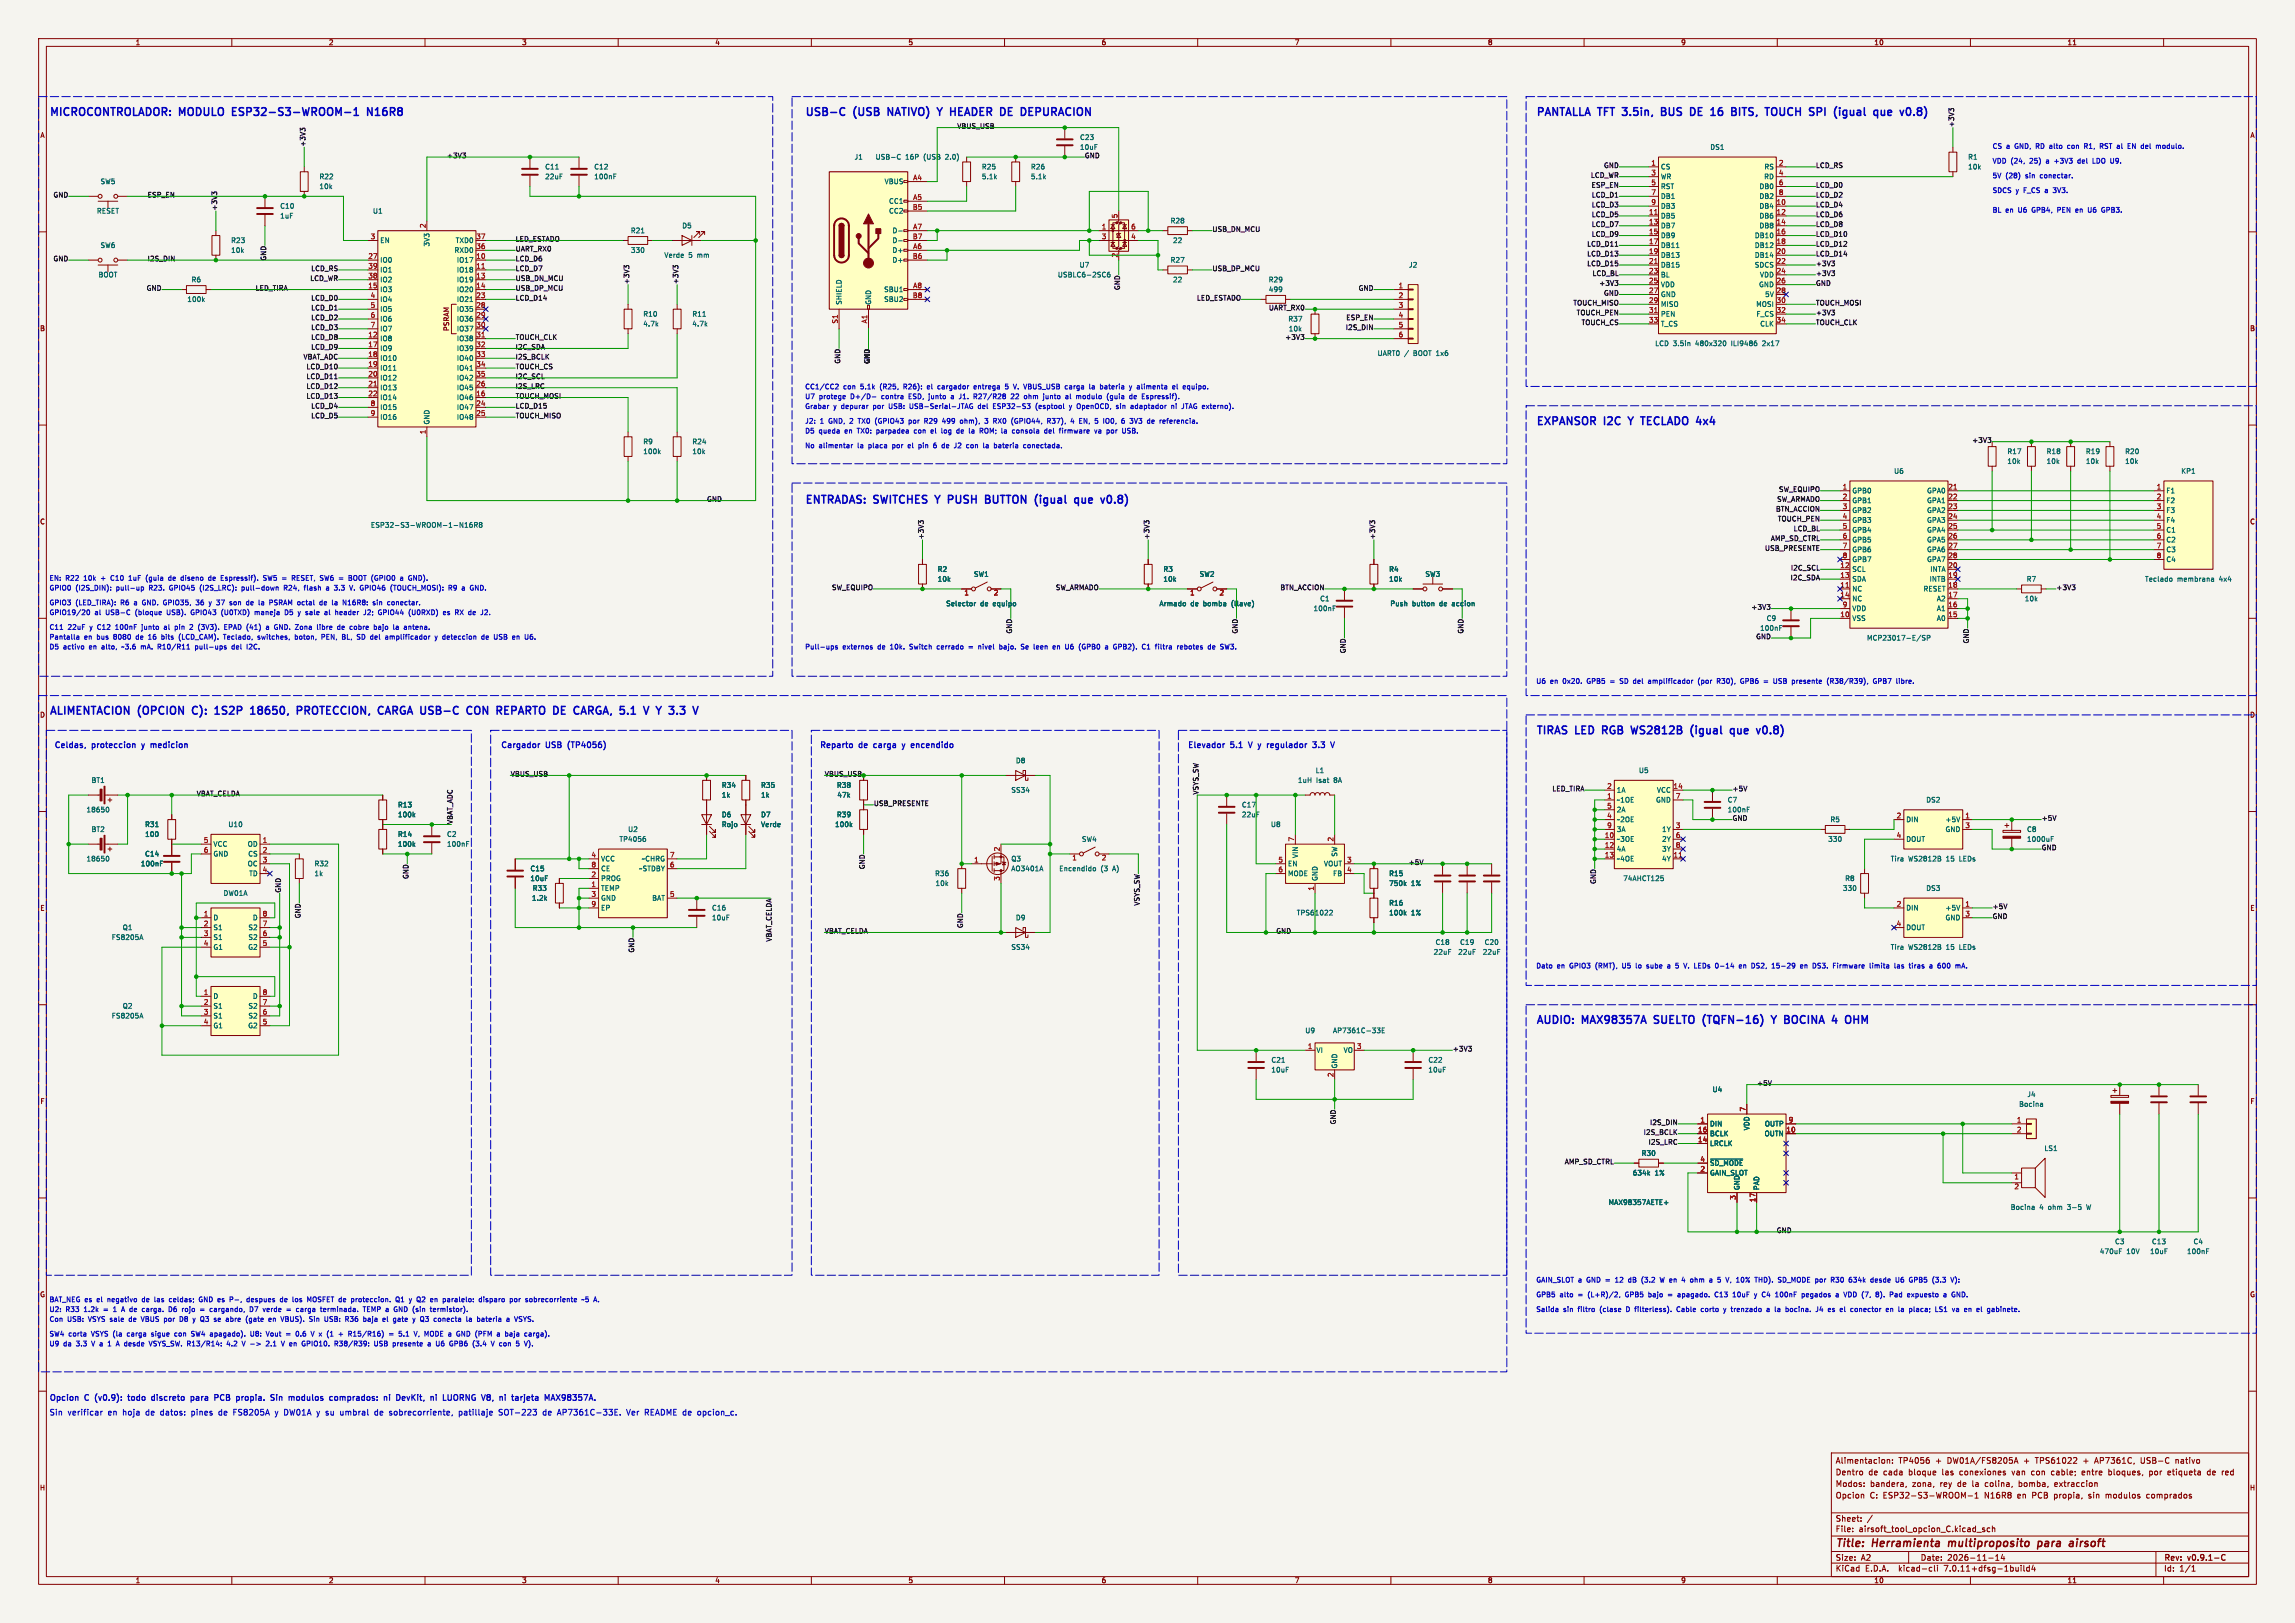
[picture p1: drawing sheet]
<svg xmlns="http://www.w3.org/2000/svg" width="594mm" height="420mm" viewBox="0 0 594 420" stroke-linecap="round" stroke-linejoin="round" font-family="sans-serif">
<defs><g id="words">
<g font-size="2.8" fill="#0000c2">
<text x="12.7" y="30.6">MICROCONTROLADOR: MODULO</text>
<text x="61.1" y="30.6">ESP32-S3-WROOM-1</text>
<text x="96.8" y="30.6">N16R8</text>
<text x="208.3" y="30.6">USB-C</text>
<text x="221.1" y="30.6">(USB</text>
<text x="230.7" y="30.6">NATIVO)</text>
<text x="244.5" y="30.6">Y</text>
<text x="248.5" y="30.6">HEADER</text>
<text x="262.3" y="30.6">DE</text>
<text x="268.4" y="30.6">DEPURACION</text>
<text x="397.5" y="30.6">PANTALLA TFT</text>
<text x="420.9" y="30.6">3.5in,</text>
<text x="431.7" y="30.6">BUS</text>
<text x="440" y="30.6">DE</text>
<text x="446.2" y="30.6">16</text>
<text x="452.3" y="30.6">BITS,</text>
<text x="462" y="30.6">TOUCH</text>
<text x="474.1" y="30.6">SPI</text>
<text x="481.3" y="30.6">(igual</text>
<text x="492.4" y="30.6">que</text>
<text x="397.5" y="110.6">EXPANSOR</text>
<text x="415.4" y="110.6">I2C</text>
<text x="422.5" y="110.6">Y</text>
<text x="426.6" y="110.6">TECLADO 4x4</text>
<text x="208.3" y="130.9">ENTRADAS: SWITCHES</text>
<text x="243.1" y="130.9">Y</text>
<text x="247.2" y="130.9">PUSH</text>
<text x="257.6" y="130.9">BUTTON</text>
<text x="271.2" y="130.9">(igual</text>
<text x="282.3" y="130.9">que</text>
<text x="290" y="130.9">v0.8)</text>
<text x="12.7" y="185.5">ALIMENTACION (OPCION</text>
<text x="50.8" y="185.5">C):</text>
<text x="57.4" y="185.5">1S2P</text>
<text x="67.4" y="185.5">18650,</text>
<text x="80.2" y="185.5">PROTECCION,</text>
<text x="102.1" y="185.5">CARGA USB-C</text>
<text x="126.6" y="185.5">CON</text>
<text x="135.1" y="185.5">REPARTO DE</text>
<text x="156.7" y="185.5">CARGA, 5.1</text>
<text x="176.5" y="185.5">V</text>
<text x="180.6" y="185.5">Y</text>
<text x="397.5" y="190.6">TIRAS</text>
<text x="407.9" y="190.6">LED</text>
<text x="415.7" y="190.6">RGB</text>
<text x="424" y="190.6">WS2812B</text>
<text x="440.1" y="190.6">(igual</text>
<text x="451.2" y="190.6">que</text>
<text x="458.9" y="190.6">v0.8)</text>
<text x="397.5" y="265.5">AUDIO:</text>
<text x="409.6" y="265.5">MAX98357A</text>
<text x="429.1" y="265.5">SUELTO</text>
<text x="442.5" y="265.5">(TQFN-16)</text>
<text x="461.2" y="265.5">Y</text>
<text x="465.2" y="265.5">BOCINA</text>
<text x="478.4" y="265.5">4</text>
<text x="482.6" y="265.5">OHM</text>
</g>
<text font-size="2.8" fill="#0f0f0f" x="500" y="30.6">v0.8)</text>
<g font-size="2.8" fill="#840000">
<text x="475" y="400.9">Title:</text>
<text x="484.7" y="400.9">Herramienta</text>
<text x="505.2" y="400.9">multiproposito</text>
<text x="529.1" y="400.9">para</text>
<text x="538.1" y="400.9">airsoft</text>
</g>
<g font-size="2.1" fill="#0000c2">
<text x="14" y="194">Celdas,</text>
<text x="23.9" y="194">proteccion</text>
<text x="37.5" y="194">y</text>
<text x="40.3" y="194">medicion</text>
<text x="129.5" y="194">Cargador</text>
<text x="141.4" y="194">USB</text>
<text x="147.7" y="194">(TP4056)</text>
<text x="212.1" y="194">Reparto</text>
<text x="222.5" y="194">de</text>
<text x="226.9" y="194">carga</text>
<text x="234.9" y="194">y</text>
<text x="237.8" y="194">encendido</text>
<text x="307.3" y="194">Elevador</text>
<text x="318.7" y="194">5.1</text>
<text x="324" y="194">V</text>
<text x="327" y="194">y</text>
<text x="329.9" y="194">regulador</text>
<text x="342.3" y="194">3.3</text>
<text x="12.7" y="362.9">Opcion</text>
<text x="22.1" y="362.9">C</text>
<text x="25.3" y="362.9">(v0.9):</text>
<text x="34.5" y="362.9">todo</text>
<text x="41.2" y="362.9">discreto</text>
<text x="51.9" y="362.9">para</text>
<text x="58.7" y="362.9">PCB</text>
<text x="64.9" y="362.9">propia.</text>
<text x="74.4" y="362.9">Sin</text>
<text x="79.7" y="362.9">modulos</text>
<text x="90.8" y="362.9">comprados:</text>
<text x="105.5" y="362.9">ni</text>
<text x="109.3" y="362.9">DevKit,</text>
<text x="118.8" y="362.9">ni</text>
<text x="122.6" y="362.9">LUORNG</text>
<text x="133.3" y="362.9">V8,</text>
<text x="138.4" y="362.9">ni</text>
<text x="142.3" y="362.9">tarjeta</text>
<text x="151.4" y="362.9">MAX98357A.</text>
<text x="12.7" y="366.5">Sin</text>
<text x="17.5" y="366.5">verificar</text>
<text x="28" y="366.5">en</text>
<text x="32" y="366.5">hoja</text>
<text x="38" y="366.5">de</text>
<text x="42" y="366.5">datos:</text>
<text x="50.1" y="366.5">pines</text>
<text x="57.4" y="366.5">de</text>
<text x="61.3" y="366.5">FS8205A</text>
<text x="72.3" y="366.5">y DW01A y su</text>
<text x="89.7" y="366.5">umbral</text>
<text x="98.8" y="366.5">de</text>
<text x="102.8" y="366.5">sobrecorriente,</text>
<text x="120.9" y="366.5">patillaje</text>
<text x="131.4" y="366.5">SOT-223</text>
<text x="143" y="366.5">de</text>
<text x="147" y="366.5">AP7361C-33E.</text>
<text x="165.1" y="366.5">Ver</text>
<text x="169.9" y="366.5">README de</text>
<text x="183.8" y="366.5">opcion_c.</text>
</g>
<g font-size="2.1" fill="#840000">
<text x="475" y="382">Dentro</text>
<text x="475" y="379">Alimentacion:</text>
<text x="483.6" y="382">de</text>
<text x="487.5" y="382">cada</text>
<text x="491.4" y="379">TP4056</text>
<text x="494.2" y="382">bloque</text>
<text x="501" y="379">+</text>
<text x="503" y="382">las</text>
<text x="504.2" y="379">DW01A/FS8205A</text>
<text x="507.6" y="382">conexiones</text>
<text x="521.4" y="382">van</text>
<text x="524.1" y="379">+</text>
<text x="526.5" y="382">con</text>
<text x="527.3" y="379">TPS61022</text>
<text x="531.8" y="382">cable;</text>
<text x="539.8" y="379">+</text>
<text x="539.9" y="382">entre</text>
<text x="543" y="379">AP7361C,</text>
<text x="546.9" y="382">bloques,</text>
<text x="555" y="379">USB-C</text>
<text x="557.7" y="382">por</text>
<text x="562.6" y="382">etiqueta</text>
<text x="564.1" y="379">nativo</text>
<text x="573" y="382">de</text>
<text x="576.9" y="382">red</text>
<text x="475" y="388">Opcion</text>
<text x="475" y="385">Modos:</text>
<text x="483.9" y="388">C: ESP32-S3-WROOM-1</text>
<text x="484" y="385">bandera,</text>
<text x="495" y="385">zona,</text>
<text x="502.3" y="385">rey</text>
<text x="507" y="385">de</text>
<text x="510.9" y="385">la</text>
<text x="513.8" y="388">N16R8</text>
<text x="514.4" y="385">colina,</text>
<text x="522.5" y="388">en</text>
<text x="523.2" y="385">bomba,</text>
<text x="526.4" y="388">PCB</text>
<text x="532.2" y="388">propia,</text>
<text x="532.7" y="385">extraccion</text>
<text x="541.3" y="388">sin</text>
<text x="545.9" y="388">modulos</text>
<text x="556.6" y="388">comprados</text>
<text x="475" y="394">Sheet:</text>
<text x="475" y="396.7">File:</text>
<text x="481.1" y="396.7">airsoft_tool_opcion_C.kicad_sch</text>
<text x="475" y="406.9">KiCad</text>
<text x="475" y="404.1">Size:</text>
<text x="481.7" y="404.1">A2</text>
<text x="482.7" y="406.9">E.D.A.</text>
<text x="491.6" y="406.9">kicad-cli</text>
<text x="497" y="404.1">Date:</text>
<text x="503.5" y="406.9">7.0.11+dfsg-1build4</text>
<text x="504" y="404.1">2026-11-14</text>
<text x="560" y="404.3">Rev:</text>
<text x="560" y="406.9">Id:</text>
<text x="564.1" y="406.9">1/1</text>
<text x="566.4" y="404.3">v0.9.1-C</text>
</g>
<g font-size="1.8" fill="#840000">
<text x="35" y="11.9">1</text>
<text x="85" y="11.9">2</text>
<text x="135" y="11.9">3</text>
<text x="185" y="11.9">4</text>
<text x="235" y="11.9">5</text>
<text x="285" y="11.9">6</text>
<text x="335" y="11.9">7</text>
<text x="385" y="11.9">8</text>
<text x="435" y="11.9">9</text>
<text x="485" y="11.9">10</text>
<text x="535" y="11.9">11</text>
<text x="10.3" y="35.9">A</text>
<text x="582.3" y="35.9">A</text>
<text x="10.3" y="85.9">B</text>
<text x="116.4" y="85.8" transform="rotate(-90 116.4 85.8)">PSRAM</text>
<text x="582.3" y="85.9">B</text>
<text x="10.3" y="135.9">C</text>
<text x="582.3" y="135.9">C</text>
<text x="10.3" y="185.9">D</text>
<text x="582.3" y="185.9">D</text>
<text x="10.3" y="235.9">E</text>
<text x="582.3" y="235.9">E</text>
<text x="10.3" y="285.9">F</text>
<text x="582.3" y="285.9">F</text>
<text x="10.3" y="335.9">G</text>
<text x="582.3" y="335.9">G</text>
<text x="10.2" y="385.9">H</text>
<text x="582.2" y="385.9">H</text>
<text x="35" y="409.9">1</text>
<text x="85" y="409.9">2</text>
<text x="135" y="409.9">3</text>
<text x="185" y="409.9">4</text>
<text x="235" y="409.9">5</text>
<text x="285" y="409.9">6</text>
<text x="335" y="409.9">7</text>
<text x="385" y="409.9">8</text>
<text x="435" y="409.9">9</text>
<text x="485" y="409.9">10</text>
<text x="535" y="409.9">11</text>
</g>
<g font-size="1.8" fill="#0f0f0f">
<text x="247.6" y="33.5">VBUS_USB</text>
<text x="506" y="33" transform="rotate(-90 506 33)">+3V3</text>
<text x="79.3" y="38.1" transform="rotate(-90 79.3 38.1)">+3V3</text>
<text x="115.6" y="41.2">+3V3</text>
<text x="279.4" y="39">10uF</text>
<text x="280.7" y="41.2">GND</text>
<text x="411.6" y="46.2">LCD_WR</text>
<text x="415" y="43.7">GND</text>
<text x="469.9" y="43.7">LCD_RS</text>
<text x="13.7" y="51.3">GND</text>
<text x="38.1" y="51.3">ESP_EN</text>
<text x="411.8" y="48.8">ESP_EN</text>
<text x="411.9" y="53.9">LCD_D3</text>
<text x="411.9" y="51.3">LCD_D1</text>
<text x="469.9" y="48.8">LCD_D0</text>
<text x="469.9" y="51.3">LCD_D2</text>
<text x="469.9" y="53.9">LCD_D4</text>
<text x="56.4" y="54.6" transform="rotate(-90 56.4 54.6)">+3V3</text>
<text x="411.9" y="58.9">LCD_D7</text>
<text x="411.9" y="56.4">LCD_D5</text>
<text x="469.9" y="58.9">LCD_D8</text>
<text x="469.9" y="56.4">LCD_D6</text>
<text x="133.3" y="62.7">LED_ESTADO</text>
<text x="133.3" y="65.3">UART_RX0</text>
<text x="313.7" y="60.2">USB_DN_MCU</text>
<text x="410.7" y="64">LCD_D11</text>
<text x="411.9" y="61.5">LCD_D9</text>
<text x="469.9" y="61.5">LCD_D10</text>
<text x="469.9" y="64">LCD_D12</text>
<text x="13.7" y="67.8">GND</text>
<text x="38.1" y="67.8">I2S_DIN</text>
<text x="69.1" y="67.6" transform="rotate(-90 69.1 67.6)">GND</text>
<text x="80.4" y="70.4">LCD_RS</text>
<text x="133.3" y="70.4">LCD_D7</text>
<text x="133.3" y="67.8">LCD_D6</text>
<text x="313.7" y="70.4">USB_DP_MCU</text>
<text x="410.7" y="69.1">LCD_D15</text>
<text x="410.7" y="66.6">LCD_D13</text>
<text x="412.1" y="71.6">LCD_BL</text>
<text x="469.9" y="66.6">LCD_D14</text>
<text x="469.9" y="71.6">+3V3</text>
<text x="469.9" y="69.1">+3V3</text>
<text x="37.8" y="75.4">GND</text>
<text x="66" y="75.4">LED_TIRA</text>
<text x="80.2" y="72.9">LCD_WR</text>
<text x="80.4" y="78">LCD_D0</text>
<text x="133.3" y="72.9">USB_DN_MCU</text>
<text x="133.3" y="75.4">USB_DP_MCU</text>
<text x="133.3" y="78">LCD_D14</text>
<text x="163.1" y="73.7" transform="rotate(-90 163.1 73.7)">+3V3</text>
<text x="175.8" y="73.7" transform="rotate(-90 175.8 73.7)">+3V3</text>
<text x="290.1" y="75.2" transform="rotate(-90 290.1 75.2)">GND</text>
<text x="309.7" y="78">LED_ESTADO</text>
<text x="351.5" y="75.4">GND</text>
<text x="413.8" y="74.2">+3V3</text>
<text x="415" y="76.7">GND</text>
<text x="469.9" y="74.2">GND</text>
<text x="80.4" y="83.1">LCD_D2</text>
<text x="80.4" y="80.5">LCD_D1</text>
<text x="328.3" y="80.5">UART_RX0</text>
<text x="348.3" y="83.1">ESP_EN</text>
<text x="407.1" y="79.3">TOUCH_MISO</text>
<text x="407.9" y="81.8">TOUCH_PEN</text>
<text x="469.9" y="79.3">TOUCH_MOSI</text>
<text x="469.9" y="81.8">+3V3</text>
<text x="80.4" y="88.1">LCD_D8</text>
<text x="80.4" y="85.6">LCD_D3</text>
<text x="133.3" y="88.1">TOUCH_CLK</text>
<text x="332.5" y="88.1">+3V3</text>
<text x="333.5" y="86">10k</text>
<text x="348.2" y="85.6">I2S_DIN</text>
<text x="409.2" y="84.3">TOUCH_CS</text>
<text x="469.9" y="84.3">TOUCH_CLK</text>
<text x="78.4" y="93.2">VBAT_ADC</text>
<text x="79.2" y="95.8">LCD_D10</text>
<text x="80.4" y="90.7">LCD_D9</text>
<text x="133.3" y="93.2">I2S_BCLK</text>
<text x="133.3" y="95.8">TOUCH_CS</text>
<text x="133.3" y="90.7">I2C_SDA</text>
<text x="217.7" y="94.2" transform="rotate(-90 217.7 94.2)">GND</text>
<text x="225.3" y="94.2" transform="rotate(-90 225.3 94.2)">GND</text>
<text x="79.2" y="98.3">LCD_D11</text>
<text x="79.2" y="100.8">LCD_D12</text>
<text x="133.3" y="100.8">I2S_LRC</text>
<text x="133.3" y="98.3">I2C_SCL</text>
<text x="79.2" y="103.4">LCD_D13</text>
<text x="80.4" y="105.9">LCD_D4</text>
<text x="133.3" y="105.9">LCD_D15</text>
<text x="133.3" y="103.4">TOUCH_MOSI</text>
<text x="80.4" y="108.5">LCD_D5</text>
<text x="133.3" y="108.5">TOUCH_MISO</text>
<text x="510.3" y="114.8">+3V3</text>
<text x="182.9" y="130.1">GND</text>
<text x="459.8" y="130.1">SW_ARMADO</text>
<text x="460.3" y="127.5">SW_EQUIPO</text>
<text x="459.5" y="132.6">BTN_ACCION</text>
<text x="460" y="135.1">TOUCH_PEN</text>
<text x="464.1" y="137.7">LCD_BL</text>
<text x="239.3" y="139.7" transform="rotate(-90 239.3 139.7)">+3V3</text>
<text x="297.7" y="139.7" transform="rotate(-90 297.7 139.7)">+3V3</text>
<text x="356.1" y="139.7" transform="rotate(-90 356.1 139.7)">+3V3</text>
<text x="456.7" y="142.8">USB_PRESENTE</text>
<text x="458.2" y="140.2">AMP_SD_CTRL</text>
<text x="463.4" y="147.8">I2C_SCL</text>
<text x="215.2" y="152.9">SW_EQUIPO</text>
<text x="273.1" y="152.9">SW_ARMADO</text>
<text x="331.3" y="152.9">BTN_ACCION</text>
<text x="463.3" y="150.4">I2C_SDA</text>
<text x="532.1" y="152.9">+3V3</text>
<text x="453.2" y="158">+3V3</text>
<text x="262.1" y="164.1" transform="rotate(-90 262.1 164.1)">GND</text>
<text x="320.6" y="164.1" transform="rotate(-90 320.6 164.1)">GND</text>
<text x="379" y="164.1" transform="rotate(-90 379 164.1)">GND</text>
<text x="454.4" y="165.6">GND</text>
<text x="509.8" y="166.6" transform="rotate(-90 509.8 166.6)">GND</text>
<text x="348.5" y="169.2" transform="rotate(-90 348.5 169.2)">GND</text>
<text x="132.1" y="201.2">VBUS_USB</text>
<text x="213.4" y="201.2">VBUS_USB</text>
<text x="50.8" y="206.3">VBAT_CELDA</text>
<text x="226.1" y="208.8">USB_PRESENTE</text>
<text x="310.4" y="205.7" transform="rotate(-90 310.4 205.7)">VSYS_SW</text>
<text x="401.7" y="205">LED_TIRA</text>
<text x="448.3" y="205">+5V</text>
<text x="117.4" y="213.4" transform="rotate(-90 117.4 213.4)">VBAT_ADC</text>
<text x="448.3" y="212.6">GND</text>
<text x="528.3" y="212.6">+5V</text>
<text x="528.3" y="220.2">GND</text>
<text x="105.9" y="227.6" transform="rotate(-90 105.9 227.6)">GND</text>
<text x="224" y="225.1" transform="rotate(-90 224 225.1)">GND</text>
<text x="364.5" y="224">+5V</text>
<text x="72.9" y="231.1" transform="rotate(-90 72.9 231.1)">GND</text>
<text x="413.3" y="228.9" transform="rotate(-90 413.3 228.9)">GND</text>
<text x="78" y="237.8" transform="rotate(-90 78 237.8)">GND</text>
<text x="295.2" y="234.5" transform="rotate(-90 295.2 234.5)">VSYS_SW</text>
<text x="515.6" y="238">GND</text>
<text x="515.6" y="235.5">+5V</text>
<text x="199.9" y="243.8" transform="rotate(-90 199.9 243.8)">VBAT_CELDA</text>
<text x="213.4" y="241.8">VBAT_CELDA</text>
<text x="249.4" y="240.3" transform="rotate(-90 249.4 240.3)">GND</text>
<text x="330.2" y="241.8">GND</text>
<text x="164.3" y="246.6" transform="rotate(-90 164.3 246.6)">GND</text>
<text x="375.9" y="272.3">+3V3</text>
<text x="454.7" y="281.2">+5V</text>
<text x="346" y="291.1" transform="rotate(-90 346 291.1)">GND</text>
<text x="425.3" y="293.9">I2S_BCLK</text>
<text x="426.9" y="291.3">I2S_DIN</text>
<text x="426.6" y="296.4">I2S_LRC</text>
<text x="404.9" y="301.5">AMP_SD_CTRL</text>
<text x="459.7" y="319.3">GND</text>
</g>
<g font-size="1.8" fill="#006464">
<text x="221.1" y="41.5">J1</text>
<text x="226.5" y="41.5">USB-C</text>
<text x="234.3" y="41.5">16P</text>
<text x="239.2" y="41.5">(USB</text>
<text x="245" y="41.5">2.0)</text>
<text x="279.4" y="36.4">C23</text>
<text x="442.6" y="39">DS1</text>
<text x="509.3" y="41.5">R1</text>
<text x="25.9" y="47.9">SW5</text>
<text x="82.6" y="46.6">R22</text>
<text x="141" y="44">C11</text>
<text x="141" y="46.6">22uF</text>
<text x="153.7" y="46.6">100nF</text>
<text x="153.7" y="44">C12</text>
<text x="228.8" y="47.9">VBUS</text>
<text x="254" y="44">R25</text>
<text x="254" y="46.6">5.1k</text>
<text x="266.7" y="44">R26</text>
<text x="266.7" y="46.6">5.1k</text>
<text x="429.8" y="44">CS</text>
<text x="429.8" y="46.6">WR</text>
<text x="456.5" y="46.6">RD</text>
<text x="456.5" y="44">RS</text>
<text x="509.3" y="44">10k</text>
<text x="82.6" y="49.1">10k</text>
<text x="230" y="52.9">CC1</text>
<text x="429.8" y="49.1">RST</text>
<text x="429.8" y="51.7">DB1</text>
<text x="455.3" y="49.1">DB0</text>
<text x="455.3" y="51.7">DB2</text>
<text x="25" y="55.5">RESET</text>
<text x="72.4" y="56.7">1uF</text>
<text x="72.4" y="54.2">C10</text>
<text x="96.4" y="55.5">U1</text>
<text x="176.5" y="59.3">D5</text>
<text x="230" y="55.5">CC2</text>
<text x="302.9" y="58">R28</text>
<text x="429.8" y="56.7">DB5</text>
<text x="429.8" y="59.3">DB7</text>
<text x="429.8" y="54.2">DB3</text>
<text x="455.3" y="54.2">DB4</text>
<text x="455.3" y="56.7">DB6</text>
<text x="455.3" y="59.3">DB8</text>
<text x="25.9" y="64.4">SW6</text>
<text x="59.7" y="65.6">10k</text>
<text x="59.7" y="63.1">R23</text>
<text x="98.3" y="63.1">EN</text>
<text x="111.4" y="63.9" transform="rotate(-90 111.4 63.9)">3V3</text>
<text x="117.5" y="65.6">RXD0</text>
<text x="117.8" y="63.1">TXD0</text>
<text x="163.2" y="60.6">R21</text>
<text x="163.2" y="65.6">330</text>
<text x="230.9" y="65.6">D+</text>
<text x="230.9" y="60.6">D-</text>
<text x="230.9" y="63.1">D-</text>
<text x="303.5" y="63.1">22</text>
<text x="429.8" y="61.8">DB9</text>
<text x="429.8" y="64.4">DB11</text>
<text x="454.1" y="61.8">DB10</text>
<text x="454.1" y="64.4">DB12</text>
<text x="25.4" y="72">BOOT</text>
<text x="98.3" y="68.2">IO0</text>
<text x="98.3" y="70.7">IO1</text>
<text x="118.1" y="68.2">IO17</text>
<text x="118.1" y="70.7">IO18</text>
<text x="171.8" y="66.9">Verde</text>
<text x="178.2" y="66.9">5</text>
<text x="180.6" y="66.9">mm</text>
<text x="230.9" y="68.2">D+</text>
<text x="273.7" y="72">USBLC6-2SC6</text>
<text x="279.3" y="69.4">U7</text>
<text x="302.9" y="68.2">R27</text>
<text x="364.6" y="69.4">J2</text>
<text x="429.8" y="66.9">DB13</text>
<text x="429.8" y="69.4">DB15</text>
<text x="429.8" y="72">BL</text>
<text x="454.1" y="66.9">DB14</text>
<text x="454.1" y="69.4">SDCS</text>
<text x="455.4" y="72">VDD</text>
<text x="49.5" y="73.3">R6</text>
<text x="98.3" y="75.8">IO3</text>
<text x="98.3" y="73.3">IO2</text>
<text x="118.1" y="73.3">IO19</text>
<text x="118.1" y="75.8">IO20</text>
<text x="228.7" y="75.8">SBU1</text>
<text x="303.5" y="73.3">22</text>
<text x="328.3" y="73.3">R29</text>
<text x="328.3" y="75.8">499</text>
<text x="429.8" y="74.5">VDD</text>
<text x="429.8" y="77.1">GND</text>
<text x="455.2" y="74.5">GND</text>
<text x="456.7" y="77.1">5V</text>
<text x="48.4" y="78.3">100k</text>
<text x="98.3" y="78.3">IO4</text>
<text x="98.3" y="80.9">IO5</text>
<text x="98.3" y="83.4">IO6</text>
<text x="118.1" y="78.3">IO21</text>
<text x="118.1" y="80.9">IO35</text>
<text x="118.1" y="83.4">IO36</text>
<text x="166.4" y="82.1">R10</text>
<text x="179.1" y="82.1">R11</text>
<text x="218" y="79" transform="rotate(-90 218 79)">SHIELD</text>
<text x="225.7" y="79" transform="rotate(-90 225.7 79)">GND</text>
<text x="228.7" y="78.3">SBU2</text>
<text x="333.3" y="83.4">R37</text>
<text x="429.8" y="79.6">MISO</text>
<text x="429.8" y="82.1">PEN</text>
<text x="454.4" y="79.6">MOSI</text>
<text x="454.5" y="82.1">F_CS</text>
<text x="98.3" y="88.5">IO8</text>
<text x="98.3" y="86">IO7</text>
<text x="118.1" y="86">IO37</text>
<text x="118.1" y="88.5">IO38</text>
<text x="166.4" y="84.7">4.7k</text>
<text x="179.1" y="84.7">4.7k</text>
<text x="428.3" y="89.8">LCD 3.5in</text>
<text x="429.8" y="84.7">T_CS</text>
<text x="439" y="89.8">480x320</text>
<text x="448.4" y="89.8">ILI9486</text>
<text x="455.5" y="84.7">CLK</text>
<text x="456.7" y="89.8">2x17</text>
<text x="98.3" y="91">IO9</text>
<text x="98.3" y="93.6">IO10</text>
<text x="118.1" y="91">IO39</text>
<text x="118.1" y="93.6">IO40</text>
<text x="356.4" y="92.3">UART0</text>
<text x="363.5" y="92.3">/</text>
<text x="366" y="92.3">BOOT 1x6</text>
<text x="98.3" y="96.1">IO11</text>
<text x="98.3" y="98.7">IO12</text>
<text x="98.3" y="101.2">IO13</text>
<text x="118.1" y="101.2">IO45</text>
<text x="118.1" y="96.1">IO41</text>
<text x="118.1" y="98.7">IO42</text>
<text x="98.3" y="103.7">IO14</text>
<text x="98.3" y="106.3">IO15</text>
<text x="118.1" y="103.7">IO46</text>
<text x="118.1" y="106.3">IO47</text>
<text x="98.3" y="108.8">IO16</text>
<text x="111.4" y="110" transform="rotate(-90 111.4 110)">GND</text>
<text x="118.1" y="108.8">IO48</text>
<text x="166.4" y="115.2">R9</text>
<text x="166.4" y="117.7">100k</text>
<text x="179.1" y="117.7">10k</text>
<text x="179.1" y="115.2">R24</text>
<text x="519.4" y="117.7">R17</text>
<text x="529.6" y="117.7">R18</text>
<text x="539.8" y="117.7">R19</text>
<text x="549.9" y="117.7">R20</text>
<text x="490.1" y="122.8">U6</text>
<text x="519.4" y="120.2">10k</text>
<text x="529.6" y="120.2">10k</text>
<text x="539.8" y="120.2">10k</text>
<text x="549.9" y="120.2">10k</text>
<text x="564.4" y="122.8">KP1</text>
<text x="479.3" y="127.9">GPB0</text>
<text x="479.3" y="130.4">GPB1</text>
<text x="498.6" y="127.9">GPA0</text>
<text x="498.6" y="130.4">GPA1</text>
<text x="560.6" y="127.9">F1</text>
<text x="560.6" y="130.4">F2</text>
<text x="95.9" y="136.8">ESP32-S3-WROOM-1-N16R8</text>
<text x="479.3" y="132.9">GPB2</text>
<text x="479.3" y="135.5">GPB3</text>
<text x="498.6" y="132.9">GPA2</text>
<text x="498.6" y="135.5">GPA3</text>
<text x="560.6" y="132.9">F3</text>
<text x="560.6" y="135.5">F4</text>
<text x="479.3" y="138">GPB4</text>
<text x="479.3" y="140.6">GPB5</text>
<text x="479.3" y="143.1">GPB6</text>
<text x="498.6" y="138">GPA4</text>
<text x="498.6" y="140.6">GPA5</text>
<text x="498.6" y="143.1">GPA6</text>
<text x="560.6" y="138">C1</text>
<text x="560.6" y="140.6">C2</text>
<text x="560.6" y="143.1">C3</text>
<text x="242.6" y="148.2">R2</text>
<text x="252" y="149.5">SW1</text>
<text x="301" y="148.2">R3</text>
<text x="310.4" y="149.5">SW2</text>
<text x="359.4" y="148.2">R4</text>
<text x="368.8" y="149.5">SW3</text>
<text x="479.3" y="148.2">SCL</text>
<text x="479.3" y="145.6">GPB7</text>
<text x="498.6" y="145.6">GPA7</text>
<text x="499.5" y="148.2">INTA</text>
<text x="560.6" y="145.6">C4</text>
<text x="242.6" y="150.7">10k</text>
<text x="301" y="150.7">10k</text>
<text x="341.6" y="155.8">C1</text>
<text x="359.4" y="150.7">10k</text>
<text x="479.3" y="153.3">NC</text>
<text x="479.3" y="150.7">SDA</text>
<text x="479.3" y="155.8">NC</text>
<text x="497.7" y="153.3">RESET</text>
<text x="499.3" y="150.7">INTB</text>
<text x="501.2" y="155.8">A2</text>
<text x="524" y="155.8">10k</text>
<text x="524.4" y="150.7">R7</text>
<text x="555.1" y="150.7">Teclado</text>
<text x="563.5" y="150.7">membrana</text>
<text x="574.5" y="150.7">4x4</text>
<text x="244.8" y="157.1">Selector</text>
<text x="253.7" y="157.1">de</text>
<text x="257.1" y="157.1">equipo</text>
<text x="300" y="157.1">Armado</text>
<text x="308.2" y="157.1">de</text>
<text x="311.6" y="157.1">bomba</text>
<text x="319" y="157.1">(llave)</text>
<text x="339.9" y="158.3">100nF</text>
<text x="359.7" y="157.1">Push</text>
<text x="365.5" y="157.1">button</text>
<text x="372.7" y="157.1">de</text>
<text x="376.1" y="157.1">accion</text>
<text x="457.1" y="160.9">C9</text>
<text x="479.3" y="160.9">VSS</text>
<text x="479.3" y="158.3">VDD</text>
<text x="501.2" y="160.9">A0</text>
<text x="501.2" y="158.3">A1</text>
<text x="455.4" y="163.4">100nF</text>
<text x="483.1" y="166">MCP23017-E/SP</text>
<text x="262.8" y="197.7">D8</text>
<text x="23.6" y="202.8">BT1</text>
<text x="335.8" y="202.8">1uH</text>
<text x="340.4" y="200.3">L1</text>
<text x="340.7" y="202.8">Isat</text>
<text x="345.4" y="202.8">8A</text>
<text x="424.1" y="200.3">U5</text>
<text x="102.9" y="209.1">R13</text>
<text x="186.7" y="204.1">R34</text>
<text x="186.7" y="206.6">1k</text>
<text x="196.9" y="204.1">R35</text>
<text x="196.9" y="206.6">1k</text>
<text x="216.5" y="204.1">R38</text>
<text x="216.6" y="206.6">47k</text>
<text x="261.6" y="205.3">SS34</text>
<text x="321.3" y="209.1">C17</text>
<text x="418.3" y="207.9">~1OE</text>
<text x="418.3" y="205.3">1A</text>
<text x="428.5" y="207.9">GND</text>
<text x="428.7" y="205.3">VCC</text>
<text x="447.1" y="207.9">C7</text>
<text x="498.4" y="207.9">DS2</text>
<text x="22.3" y="210.4">18650</text>
<text x="23.6" y="215.5">BT2</text>
<text x="37.4" y="214.2">R31</text>
<text x="59" y="214.2">U10</text>
<text x="102.9" y="211.7">100k</text>
<text x="162.5" y="215.5">U2</text>
<text x="186.7" y="211.7">D6</text>
<text x="186.7" y="214.2">Rojo</text>
<text x="196.9" y="211.7">D7</text>
<text x="196.9" y="214.2">Verde</text>
<text x="216" y="214.2">100k</text>
<text x="216.5" y="211.7">R39</text>
<text x="321.3" y="211.7">22uF</text>
<text x="328.8" y="214.2">U8</text>
<text x="418.3" y="213">~2OE</text>
<text x="418.3" y="210.4">2A</text>
<text x="418.3" y="215.5">3A</text>
<text x="430.1" y="215.5">1Y</text>
<text x="447.1" y="210.4">100nF</text>
<text x="473.6" y="213">R5</text>
<text x="493.3" y="213">DIN</text>
<text x="503.4" y="213">+5V</text>
<text x="503.4" y="215.5">GND</text>
<text x="524.5" y="215.5">C8</text>
<text x="37.4" y="221.8">C14</text>
<text x="37.5" y="216.8">100</text>
<text x="55.1" y="219.3">VCC</text>
<text x="55.1" y="221.8">GND</text>
<text x="64" y="219.3">OD</text>
<text x="64.1" y="221.8">CS</text>
<text x="102.9" y="216.8">R14</text>
<text x="102.9" y="219.3">100k</text>
<text x="115.6" y="216.8">C2</text>
<text x="115.6" y="219.3">100nF</text>
<text x="160.2" y="218">TP4056</text>
<text x="279.9" y="218">SW4</text>
<text x="346.3" y="221.8" transform="rotate(-90 346.3 221.8)">SW</text>
<text x="418.3" y="218">~3OE</text>
<text x="418.3" y="220.6">4A</text>
<text x="430.1" y="218">2Y</text>
<text x="430.1" y="220.6">3Y</text>
<text x="473.1" y="218">330</text>
<text x="493.3" y="218">DOUT</text>
<text x="524.5" y="218">1000uF</text>
<text x="22.3" y="223.1">18650</text>
<text x="36.3" y="224.4">100nF</text>
<text x="64" y="224.4">OC</text>
<text x="64.4" y="226.9">TD</text>
<text x="81.3" y="224.4">R32</text>
<text x="81.3" y="226.9">1k</text>
<text x="137.2" y="225.7">C15</text>
<text x="155.4" y="223.1">VCC</text>
<text x="155.4" y="225.7">CE</text>
<text x="165.3" y="225.7">~STDBY</text>
<text x="166" y="223.1">~CHRG</text>
<text x="241.9" y="226.9">R36</text>
<text x="261.6" y="223.1">Q3</text>
<text x="261.6" y="225.7">AO3401A</text>
<text x="274" y="225.7">Encendido</text>
<text x="284.9" y="225.7">(3</text>
<text x="288.1" y="225.7">A)</text>
<text x="333.2" y="224.4">EN</text>
<text x="333.2" y="226.9">MODE</text>
<text x="336.1" y="222.2" transform="rotate(-90 336.1 222.2)">VIN</text>
<text x="342.6" y="224.4">VOUT</text>
<text x="344.9" y="226.9">FB</text>
<text x="359.4" y="226.9">R15</text>
<text x="418.3" y="223.1">~4OE</text>
<text x="430.1" y="223.1">4Y</text>
<text x="489.2" y="223.1">Tira</text>
<text x="493.9" y="223.1">WS2812B</text>
<text x="503.9" y="223.1">15</text>
<text x="507.4" y="223.1">LEDs</text>
<text x="57.7" y="232">DW01A</text>
<text x="137.2" y="228.2">10uF</text>
<text x="137.6" y="233.3">1.2k</text>
<text x="137.8" y="230.7">R33</text>
<text x="155.4" y="230.7">TEMP</text>
<text x="155.4" y="228.2">PROG</text>
<text x="155.4" y="233.3">GND</text>
<text x="168.7" y="233.3">BAT</text>
<text x="242" y="229.5">10k</text>
<text x="341.2" y="228.1" transform="rotate(-90 341.2 228.1)">GND</text>
<text x="359.4" y="229.5">750k</text>
<text x="365.2" y="229.5">1%</text>
<text x="420" y="228.2">74AHCT125</text>
<text x="476.9" y="230.7">330</text>
<text x="477.4" y="228.2">R8</text>
<text x="498.4" y="230.7">DS3</text>
<text x="55.1" y="238.4">D</text>
<text x="65.3" y="238.4">D</text>
<text x="155.4" y="235.8">EP</text>
<text x="184.2" y="235.8">C16</text>
<text x="184.2" y="238.4">10uF</text>
<text x="262.8" y="238.4">D9</text>
<text x="335.5" y="237.1">TPS61022</text>
<text x="359.4" y="234.5">R16</text>
<text x="359.4" y="237.1">100k</text>
<text x="365.2" y="237.1">1%</text>
<text x="493.3" y="235.8">DIN</text>
<text x="503.4" y="235.8">+5V</text>
<text x="503.4" y="238.4">GND</text>
<text x="28.8" y="243.4">FS8205A</text>
<text x="31.6" y="240.9">Q1</text>
<text x="55.1" y="240.9">S1</text>
<text x="55.1" y="243.4">S1</text>
<text x="55.1" y="246">G1</text>
<text x="64.1" y="246">G2</text>
<text x="64.2" y="243.4">S2</text>
<text x="64.2" y="240.9">S2</text>
<text x="261.6" y="246">SS34</text>
<text x="371.4" y="244.7">C18</text>
<text x="377.8" y="244.7">C19</text>
<text x="384.1" y="244.7">C20</text>
<text x="489.2" y="246">Tira</text>
<text x="493.3" y="240.9">DOUT</text>
<text x="493.9" y="246">WS2812B</text>
<text x="503.9" y="246">15</text>
<text x="507.4" y="246">LEDs</text>
<text x="370.9" y="247.2">22uF</text>
<text x="377.3" y="247.2">22uF</text>
<text x="383.6" y="247.2">22uF</text>
<text x="28.8" y="263.8">FS8205A</text>
<text x="31.6" y="261.2">Q2</text>
<text x="55.1" y="258.7">D</text>
<text x="55.1" y="261.2">S1</text>
<text x="55.1" y="263.8">S1</text>
<text x="64.2" y="263.8">S2</text>
<text x="64.2" y="261.2">S2</text>
<text x="65.3" y="258.7">D</text>
<text x="55.1" y="266.3">G1</text>
<text x="64.1" y="266.3">G2</text>
<text x="337.7" y="267.6">U9</text>
<text x="344.9" y="267.6">AP7361C-33E</text>
<text x="328.9" y="275.2">C21</text>
<text x="340.6" y="272.6">VI</text>
<text x="347.6" y="272.6">VO</text>
<text x="369.6" y="275.2">C22</text>
<text x="328.9" y="277.7">10uF</text>
<text x="346.3" y="276.6" transform="rotate(-90 346.3 276.6)">GND</text>
<text x="369.6" y="277.7">10uF</text>
<text x="443.1" y="282.8">U4</text>
<text x="522.5" y="286.6">Bocina</text>
<text x="524.6" y="284.1">J4</text>
<text x="442.5" y="291.7">DIN</text>
<text x="453" y="292.6" transform="rotate(-90 453 292.6)">VDD</text>
<text x="456.7" y="291.7">OUTP</text>
<text x="424.8" y="299.3">R30</text>
<text x="442.5" y="296.8">LRCLK</text>
<text x="442.5" y="294.2">BCLK</text>
<text x="456.6" y="294.2">OUTN</text>
<text x="529" y="298">LS1</text>
<text x="422.5" y="304.4">634k</text>
<text x="428.3" y="304.4">1%</text>
<text x="442.5" y="304.4">GAIN_SLOT</text>
<text x="442.5" y="301.9">~{SD_MODE}</text>
<text x="450.4" y="308.1" transform="rotate(-90 450.4 308.1)">GND</text>
<text x="455.5" y="308.1" transform="rotate(-90 455.5 308.1)">PAD</text>
<text x="416.2" y="312">MAX98357AETE+</text>
<text x="520.3" y="313.3">Bocina</text>
<text x="527.9" y="313.3">4</text>
<text x="530.3" y="313.3">ohm</text>
<text x="535.4" y="313.3">3-5</text>
<text x="540.6" y="313.3">W</text>
<text x="547.3" y="322.2">C3</text>
<text x="556.9" y="322.2">C13</text>
<text x="567.6" y="322.2">C4</text>
<text x="543.4" y="324.7">470uF</text>
<text x="550.4" y="324.7">10V</text>
<text x="556.4" y="324.7">10uF</text>
<text x="565.9" y="324.7">100nF</text>
</g>
<g font-size="1.8" fill="#0000c2">
<text x="515.6" y="38.7">CS a</text>
<text x="521.6" y="38.7">GND, RD alto</text>
<text x="535.8" y="38.7">con</text>
<text x="540.4" y="38.7">R1,</text>
<text x="544.6" y="38.7">RST al</text>
<text x="552.2" y="38.7">EN del</text>
<text x="559.9" y="38.7">modulo.</text>
<text x="515.6" y="46.3">5V</text>
<text x="515.6" y="42.5">VDD (24,</text>
<text x="519.1" y="46.3">(28)</text>
<text x="524.4" y="46.3">sin</text>
<text x="525.5" y="42.5">25)</text>
<text x="528.3" y="46.3">conectar.</text>
<text x="529.9" y="42.5">a</text>
<text x="532.2" y="42.5">+3V3</text>
<text x="538.5" y="42.5">del</text>
<text x="542.5" y="42.5">LDO U9.</text>
<text x="515.6" y="50.1">SDCS y</text>
<text x="523.9" y="50.1">F_CS a</text>
<text x="531.9" y="50.1">3V3.</text>
<text x="515.6" y="55.2">BL</text>
<text x="519.1" y="55.2">en</text>
<text x="522.5" y="55.2">U6</text>
<text x="526.2" y="55.2">GPB4,</text>
<text x="533" y="55.2">PEN</text>
<text x="537.9" y="55.2">en</text>
<text x="541.3" y="55.2">U6</text>
<text x="545" y="55.2">GPB3.</text>
<text x="208.3" y="100.9">CC1/CC2</text>
<text x="218.3" y="100.9">con</text>
<text x="222.8" y="100.9">5.1k</text>
<text x="228.1" y="100.9">(R25,</text>
<text x="234.4" y="100.9">R26):</text>
<text x="240.7" y="100.9">el</text>
<text x="243.6" y="100.9">cargador</text>
<text x="253.2" y="100.9">entrega</text>
<text x="261.5" y="100.9">5</text>
<text x="263.9" y="100.9">V. VBUS_USB</text>
<text x="277.6" y="100.9">carga</text>
<text x="284.1" y="100.9">la</text>
<text x="287.1" y="100.9">bateria</text>
<text x="294.9" y="100.9">y</text>
<text x="297" y="100.9">alimenta</text>
<text x="306.4" y="100.9">el</text>
<text x="309.3" y="100.9">equipo.</text>
<text x="208.3" y="103.5">U7</text>
<text x="208.3" y="106">Grabar</text>
<text x="212" y="103.5">protege</text>
<text x="215.7" y="106">y</text>
<text x="217.9" y="106">depurar</text>
<text x="220.3" y="103.5">D+/D-</text>
<text x="226.3" y="106">por</text>
<text x="228.5" y="103.5">contra</text>
<text x="230.6" y="106">USB:</text>
<text x="235.7" y="103.5">ESD,</text>
<text x="236.1" y="106">USB-Serial-JTAG</text>
<text x="241.1" y="103.5">junto</text>
<text x="247.1" y="103.5">a</text>
<text x="249.4" y="103.5">J1.</text>
<text x="253.3" y="103.5">R27/R28</text>
<text x="254.1" y="106">del</text>
<text x="258.1" y="106">ESP32-S3</text>
<text x="263.2" y="103.5">22</text>
<text x="266.8" y="103.5">ohm</text>
<text x="269.4" y="106">(esptool</text>
<text x="272" y="103.5">junto</text>
<text x="277.9" y="103.5">al</text>
<text x="278.3" y="106">y</text>
<text x="280.5" y="106">OpenOCD,</text>
<text x="280.9" y="103.5">modulo</text>
<text x="289" y="103.5">(guia</text>
<text x="290.8" y="106">sin</text>
<text x="294.8" y="106">adaptador</text>
<text x="295.1" y="103.5">de</text>
<text x="298.5" y="103.5">Espressif).</text>
<text x="305.5" y="106">ni</text>
<text x="308.4" y="106">JTAG externo).</text>
<text x="208.3" y="109.8">J2:</text>
<text x="208.3" y="112.4">D5</text>
<text x="211.9" y="112.4">queda</text>
<text x="212.2" y="109.8">1</text>
<text x="214.6" y="109.8">GND, 2</text>
<text x="218.8" y="112.4">en</text>
<text x="222.2" y="112.4">TX0:</text>
<text x="222.6" y="109.8">TX0</text>
<text x="227.2" y="109.8">(GPIO43</text>
<text x="227.4" y="112.4">parpadea</text>
<text x="236.1" y="109.8">por</text>
<text x="237.3" y="112.4">con</text>
<text x="240.4" y="109.8">R29</text>
<text x="241.9" y="112.4">el</text>
<text x="244.8" y="112.4">log</text>
<text x="245.2" y="109.8">499</text>
<text x="248.9" y="112.4">de</text>
<text x="250" y="109.8">ohm),</text>
<text x="252.3" y="112.4">la</text>
<text x="255.3" y="112.4">ROM; la</text>
<text x="256.6" y="109.8">3</text>
<text x="259" y="109.8">RX0</text>
<text x="263.9" y="109.8">(GPIO44,</text>
<text x="264.1" y="112.4">consola</text>
<text x="272.7" y="112.4">del</text>
<text x="273.4" y="109.8">R37),</text>
<text x="276.7" y="112.4">firmware</text>
<text x="279.7" y="109.8">4</text>
<text x="282.1" y="109.8">EN,</text>
<text x="286.1" y="112.4">va</text>
<text x="286.3" y="109.8">5</text>
<text x="288.7" y="109.8">IO0,</text>
<text x="289.4" y="112.4">por</text>
<text x="293.6" y="112.4">USB.</text>
<text x="293.6" y="109.8">6</text>
<text x="296" y="109.8">3V3</text>
<text x="300.7" y="109.8">de</text>
<text x="304.1" y="109.8">referencia.</text>
<text x="208.3" y="116.2">No</text>
<text x="211.9" y="116.2">alimentar</text>
<text x="222.1" y="116.2">la</text>
<text x="225.1" y="116.2">placa</text>
<text x="231.5" y="116.2">por</text>
<text x="235.7" y="116.2">el</text>
<text x="238.6" y="116.2">pin</text>
<text x="242.7" y="116.2">6</text>
<text x="245.1" y="116.2">de</text>
<text x="248.5" y="116.2">J2</text>
<text x="251.9" y="116.2">con</text>
<text x="256.4" y="116.2">la</text>
<text x="259.4" y="116.2">bateria</text>
<text x="267.2" y="116.2">conectada.</text>
<text x="12.7" y="153">GPIO0</text>
<text x="12.7" y="150.5">EN:</text>
<text x="17" y="150.5">R22</text>
<text x="19.6" y="153">(I2S_DIN):</text>
<text x="21.8" y="150.5">10k</text>
<text x="26.4" y="150.5">+</text>
<text x="29.2" y="150.5">C10</text>
<text x="30.2" y="153">pull-up</text>
<text x="34" y="150.5">1uF</text>
<text x="38.7" y="150.5">(guia</text>
<text x="38.9" y="153">R23.</text>
<text x="44.4" y="153">GPIO45</text>
<text x="44.7" y="150.5">de</text>
<text x="48.1" y="150.5">diseno</text>
<text x="52.4" y="153">(I2S_LRC):</text>
<text x="55.5" y="150.5">de</text>
<text x="58.9" y="150.5">Espressif).</text>
<text x="63.4" y="153">pull-down</text>
<text x="70.1" y="150.5">SW5 =</text>
<text x="74.6" y="153">R24,</text>
<text x="77.9" y="150.5">RESET, SW6 =</text>
<text x="80.1" y="153">flash</text>
<text x="86" y="153">a</text>
<text x="88.3" y="153">3.3</text>
<text x="92.5" y="153">V. GPIO46</text>
<text x="93.2" y="150.5">BOOT (GPIO0</text>
<text x="103.4" y="153">(TOUCH_MOSI):</text>
<text x="107" y="150.5">a</text>
<text x="109.3" y="150.5">GND).</text>
<text x="118.7" y="153">R9</text>
<text x="122.3" y="153">a</text>
<text x="124.6" y="153">GND.</text>
<text x="12.7" y="156.8">GPIO3</text>
<text x="12.7" y="159.4">GPIO19/20</text>
<text x="19.6" y="156.8">(LED_TIRA):</text>
<text x="24.5" y="159.4">al</text>
<text x="27.5" y="159.4">USB-C</text>
<text x="31.4" y="156.8">R6</text>
<text x="35" y="156.8">a</text>
<text x="35.3" y="159.4">(bloque</text>
<text x="37.3" y="156.8">GND. GPIO35,</text>
<text x="43.7" y="159.4">USB).</text>
<text x="50.1" y="159.4">GPIO43</text>
<text x="51.7" y="156.8">36</text>
<text x="55.2" y="156.8">y</text>
<text x="57.4" y="156.8">37</text>
<text x="58.2" y="159.4">(U0TXD)</text>
<text x="61" y="156.8">son</text>
<text x="65.5" y="156.8">de</text>
<text x="67" y="159.4">maneja</text>
<text x="68.9" y="156.8">la</text>
<text x="71.9" y="156.8">PSRAM octal</text>
<text x="75" y="159.4">D5</text>
<text x="78.7" y="159.4">y</text>
<text x="80.8" y="159.4">sale</text>
<text x="85.3" y="156.8">de</text>
<text x="85.9" y="159.4">al</text>
<text x="88.7" y="156.8">la</text>
<text x="88.9" y="159.4">header</text>
<text x="91.7" y="156.8">N16R8:</text>
<text x="96.5" y="159.4">J2;</text>
<text x="99.7" y="156.8">sin</text>
<text x="100.5" y="159.4">GPIO44</text>
<text x="103.6" y="156.8">conectar.</text>
<text x="108.5" y="159.4">(U0RXD)</text>
<text x="117.7" y="159.4">es</text>
<text x="121" y="159.4">RX de</text>
<text x="12.7" y="165.7">Pantalla</text>
<text x="12.7" y="163.2">C11</text>
<text x="17.6" y="163.2">22uF</text>
<text x="21.8" y="165.7">en</text>
<text x="23.4" y="163.2">y</text>
<text x="25.2" y="165.7">bus</text>
<text x="25.5" y="163.2">C12</text>
<text x="29.7" y="165.7">8080</text>
<text x="30.4" y="163.2">100nF</text>
<text x="35.7" y="165.7">de</text>
<text x="37.4" y="163.2">junto</text>
<text x="39.1" y="165.7">16</text>
<text x="42.7" y="165.7">bits</text>
<text x="43.4" y="163.2">al</text>
<text x="46.4" y="163.2">pin</text>
<text x="47.4" y="165.7">(LCD_CAM).</text>
<text x="50.4" y="163.2">2</text>
<text x="52.8" y="163.2">(3V3).</text>
<text x="59.2" y="165.7">Teclado,</text>
<text x="59.8" y="163.2">EPAD (41)</text>
<text x="68.2" y="165.7">switches,</text>
<text x="71" y="163.2">a</text>
<text x="73.3" y="163.2">GND. Zona</text>
<text x="78" y="165.7">boton,</text>
<text x="84.8" y="163.2">libre</text>
<text x="85.1" y="165.7">PEN,</text>
<text x="90.3" y="163.2">de</text>
<text x="90.7" y="165.7">BL,</text>
<text x="93.7" y="163.2">cobre</text>
<text x="94.7" y="165.7">SD del</text>
<text x="100.1" y="163.2">bajo</text>
<text x="102.5" y="165.7">amplificador</text>
<text x="105.3" y="163.2">la</text>
<text x="108.3" y="163.2">antena.</text>
<text x="115.6" y="165.7">y</text>
<text x="117.7" y="165.7">deteccion</text>
<text x="128" y="165.7">de</text>
<text x="131.4" y="165.7">USB</text>
<text x="136.4" y="165.7">en</text>
<text x="12.7" y="168.3">D5</text>
<text x="16.4" y="168.3">activo</text>
<text x="23.2" y="168.3">en</text>
<text x="26.6" y="168.3">alto,</text>
<text x="32.1" y="168.3">~3.6</text>
<text x="37.2" y="168.3">mA.</text>
<text x="41.7" y="168.3">R10/R11</text>
<text x="51.6" y="168.3">pull-ups</text>
<text x="61.3" y="168.3">del</text>
<text x="65.4" y="168.3">I2C.</text>
<text x="208.3" y="168.3">Pull-ups</text>
<text x="218.1" y="168.3">externos</text>
<text x="227.3" y="168.3">de</text>
<text x="230.7" y="168.3">10k.</text>
<text x="235.9" y="168.3">Switch</text>
<text x="243.2" y="168.3">cerrado</text>
<text x="254.3" y="168.3">nivel</text>
<text x="260" y="168.3">bajo.</text>
<text x="265.8" y="168.3">Se</text>
<text x="269.3" y="168.3">leen</text>
<text x="274.4" y="168.3">en</text>
<text x="277.8" y="168.3">U6</text>
<text x="281.6" y="168.3">(GPB0</text>
<text x="288.6" y="168.3">a</text>
<text x="290.9" y="168.3">GPB2).</text>
<text x="298.6" y="168.3">C1</text>
<text x="302.2" y="168.3">filtra</text>
<text x="308" y="168.3">rebotes</text>
<text x="316.2" y="168.3">de</text>
<text x="319.6" y="168.3">SW3.</text>
<text x="397.5" y="177.1">U6</text>
<text x="401.2" y="177.1">en</text>
<text x="404.6" y="177.1">0x20.</text>
<text x="411.1" y="177.1">GPB5</text>
<text x="417.3" y="177.1">=</text>
<text x="420" y="177.1">SD del</text>
<text x="427.7" y="177.1">amplificador</text>
<text x="440.8" y="177.1">(por</text>
<text x="445.9" y="177.1">R30),</text>
<text x="452.2" y="177.1">GPB6</text>
<text x="458.4" y="177.1">=</text>
<text x="461.1" y="177.1">USB</text>
<text x="466.1" y="177.1">presente</text>
<text x="475.4" y="177.1">(R38/R39),</text>
<text x="487.6" y="177.1">GPB7</text>
<text x="493.8" y="177.1">libre.</text>
<text x="397.5" y="250.8">Dato</text>
<text x="403" y="250.8">en</text>
<text x="406.4" y="250.8">GPIO3</text>
<text x="413.2" y="250.8">(RMT),</text>
<text x="420.4" y="250.8">U5</text>
<text x="424.1" y="250.8">lo</text>
<text x="427.1" y="250.8">sube</text>
<text x="432.7" y="250.8">a</text>
<text x="435" y="250.8">5</text>
<text x="437.4" y="250.8">V. LEDs</text>
<text x="445.9" y="250.8">0-14</text>
<text x="452.3" y="250.8">en</text>
<text x="455.7" y="250.8">DS2,</text>
<text x="461.1" y="250.8">15-29</text>
<text x="468.7" y="250.8">en</text>
<text x="472.1" y="250.8">DS3.</text>
<text x="477.6" y="250.8">Firmware</text>
<text x="487.3" y="250.8">limita</text>
<text x="493.9" y="250.8">las</text>
<text x="497.9" y="250.8">tiras</text>
<text x="503.4" y="250.8">a</text>
<text x="505.7" y="250.8">600</text>
<text x="397.5" y="335.9">GPB5</text>
<text x="397.5" y="332.1">GAIN_SLOT a</text>
<text x="403.7" y="335.9">alto</text>
<text x="408.6" y="335.9">=</text>
<text x="410.8" y="332.1">GND =</text>
<text x="411.3" y="335.9">(L+R)/2,</text>
<text x="418.6" y="332.1">12</text>
<text x="421.2" y="335.9">GPB5</text>
<text x="422.2" y="332.1">dB</text>
<text x="425.8" y="332.1">(3.2</text>
<text x="427.4" y="335.9">bajo</text>
<text x="430.8" y="332.1">W en</text>
<text x="435.3" y="335.9">apagado.</text>
<text x="436.8" y="332.1">4</text>
<text x="439.2" y="332.1">ohm</text>
<text x="444.4" y="332.1">a</text>
<text x="445.2" y="335.9">C13</text>
<text x="446.7" y="332.1">5</text>
<text x="449.1" y="332.1">V, 10%</text>
<text x="450" y="335.9">10uF</text>
<text x="455.8" y="335.9">y</text>
<text x="457" y="332.1">THD).</text>
<text x="458" y="335.9">C4</text>
<text x="461.6" y="335.9">100nF</text>
<text x="463.2" y="332.1">SD_MODE por</text>
<text x="468.7" y="335.9">pegados</text>
<text x="477.2" y="332.1">R30</text>
<text x="477.7" y="335.9">a</text>
<text x="480" y="335.9">VDD (7,</text>
<text x="482.1" y="332.1">634k</text>
<text x="487.9" y="332.1">desde</text>
<text x="488.7" y="335.9">8).</text>
<text x="492.5" y="335.9">Pad</text>
<text x="494.6" y="332.1">U6</text>
<text x="497.2" y="335.9">expuesto</text>
<text x="498.3" y="332.1">GPB5</text>
<text x="504.5" y="332.1">(3.3</text>
<text x="506.8" y="335.9">a</text>
<text x="509.1" y="335.9">GND.</text>
<text x="12.7" y="339.7">U2:</text>
<text x="12.7" y="337.2">BAT_NEG es</text>
<text x="17" y="339.7">R33</text>
<text x="21.9" y="339.7">1.2k</text>
<text x="25.2" y="337.2">el</text>
<text x="27.1" y="339.7">=</text>
<text x="28.1" y="337.2">negativo</text>
<text x="29.8" y="339.7">1</text>
<text x="32.2" y="339.7">A de</text>
<text x="37.3" y="337.2">de</text>
<text x="37.9" y="339.7">carga.</text>
<text x="40.7" y="337.2">las</text>
<text x="44.7" y="337.2">celdas;</text>
<text x="45" y="339.7">D6</text>
<text x="48.6" y="339.7">rojo</text>
<text x="52.6" y="337.2">GND es</text>
<text x="53.5" y="339.7">=</text>
<text x="56.2" y="339.7">cargando,</text>
<text x="61" y="337.2">P-,</text>
<text x="65.6" y="337.2">despues</text>
<text x="66.8" y="339.7">D7</text>
<text x="70.4" y="339.7">verde</text>
<text x="74.4" y="337.2">de</text>
<text x="76.7" y="339.7">=</text>
<text x="77.9" y="337.2">los</text>
<text x="79.4" y="339.7">carga</text>
<text x="81.9" y="337.2">MOSFET de</text>
<text x="85.9" y="339.7">terminada.</text>
<text x="93.6" y="337.2">proteccion.</text>
<text x="97.2" y="339.7">TEMP a</text>
<text x="105.4" y="337.2">Q1</text>
<text x="105.5" y="339.7">GND (sin</text>
<text x="109.1" y="337.2">y</text>
<text x="111.2" y="337.2">Q2</text>
<text x="115" y="337.2">en</text>
<text x="115.4" y="339.7">termistor).</text>
<text x="118.4" y="337.2">paralelo:</text>
<text x="127.9" y="337.2">disparo</text>
<text x="136.1" y="337.2">por</text>
<text x="140.4" y="337.2">sobrecorriente</text>
<text x="155.2" y="337.2">~5</text>
<text x="397.5" y="339.7">Salida</text>
<text x="404.6" y="339.7">sin</text>
<text x="408.6" y="339.7">filtro</text>
<text x="414.4" y="339.7">(clase</text>
<text x="421.4" y="339.7">D filterless).</text>
<text x="434.9" y="339.7">Cable</text>
<text x="441.4" y="339.7">corto</text>
<text x="447.5" y="339.7">y</text>
<text x="449.6" y="339.7">trenzado</text>
<text x="459" y="339.7">a</text>
<text x="461.3" y="339.7">la</text>
<text x="464.3" y="339.7">bocina.</text>
<text x="472.4" y="339.7">J4</text>
<text x="475.7" y="339.7">es</text>
<text x="479" y="339.7">el</text>
<text x="481.9" y="339.7">conector</text>
<text x="491.3" y="339.7">en</text>
<text x="494.7" y="339.7">la</text>
<text x="497.7" y="339.7">placa;</text>
<text x="504.7" y="339.7">LS1</text>
<text x="509.3" y="339.7">va</text>
<text x="512.6" y="339.7">en</text>
<text x="516" y="339.7">el</text>
<text x="518.9" y="339.7">gabinete.</text>
<text x="12.7" y="346.1">SW4 corta</text>
<text x="12.7" y="342.2">Con</text>
<text x="17.4" y="342.2">USB:</text>
<text x="23" y="342.2">VSYS sale</text>
<text x="23.8" y="346.1">VSYS (la</text>
<text x="33.4" y="346.1">carga</text>
<text x="33.9" y="342.2">de</text>
<text x="37.3" y="342.2">VBUS</text>
<text x="39.9" y="346.1">sigue</text>
<text x="43.4" y="342.2">por</text>
<text x="46.1" y="346.1">con</text>
<text x="47.6" y="342.2">D8</text>
<text x="50.6" y="346.1">SW4 apagado).</text>
<text x="51.3" y="342.2">y</text>
<text x="53.4" y="342.2">Q3</text>
<text x="57.1" y="342.2">se</text>
<text x="60.4" y="342.2">abre</text>
<text x="65.8" y="342.2">(gate</text>
<text x="66.4" y="346.1">U8:</text>
<text x="70.7" y="346.1">Vout</text>
<text x="71.9" y="342.2">en</text>
<text x="75.3" y="342.2">VBUS).</text>
<text x="76" y="346.1">=</text>
<text x="78.7" y="346.1">0.6</text>
<text x="82.8" y="342.2">Sin</text>
<text x="82.9" y="346.1">V x</text>
<text x="86.9" y="342.2">USB:</text>
<text x="87.4" y="346.1">(1</text>
<text x="90.6" y="346.1">+</text>
<text x="92.5" y="342.2">R36</text>
<text x="93.3" y="346.1">R15/R16)</text>
<text x="97.4" y="342.2">baja</text>
<text x="102.6" y="342.2">el</text>
<text x="104" y="346.1">=</text>
<text x="105.5" y="342.2">gate</text>
<text x="106.8" y="346.1">5.1</text>
<text x="110.8" y="342.2">y</text>
<text x="111" y="346.1">V, MODE a</text>
<text x="113" y="342.2">Q3</text>
<text x="116.7" y="342.2">conecta</text>
<text x="122.5" y="346.1">GND (PFM</text>
<text x="125.3" y="342.2">la</text>
<text x="128.3" y="342.2">bateria</text>
<text x="133.4" y="346.1">a</text>
<text x="135.7" y="346.1">baja</text>
<text x="136.1" y="342.2">a</text>
<text x="138.4" y="342.2">VSYS.</text>
<text x="141" y="346.1">carga).</text>
<text x="12.7" y="348.6">U9</text>
<text x="16.4" y="348.6">da</text>
<text x="19.9" y="348.6">3.3</text>
<text x="24.1" y="348.6">V a</text>
<text x="28.7" y="348.6">1</text>
<text x="31" y="348.6">A desde</text>
<text x="40" y="348.6">VSYS_SW. R13/R14:</text>
<text x="60.5" y="348.6">4.2</text>
<text x="64.6" y="348.6">V -&gt;</text>
<text x="71.2" y="348.6">2.1</text>
<text x="75.4" y="348.6">V en</text>
<text x="81.1" y="348.6">GPIO10.</text>
<text x="89.8" y="348.6">R38/R39:</text>
<text x="100.2" y="348.6">USB</text>
<text x="105.2" y="348.6">presente</text>
<text x="114.5" y="348.6">a</text>
<text x="116.8" y="348.6">U6</text>
<text x="120.5" y="348.6">GPB6</text>
<text x="126.7" y="348.6">(3.4</text>
<text x="131.8" y="348.6">V con</text>
</g>
<g font-size="1.8" fill="#a90000">
<text x="236.2" y="46.7">A4</text>
<text x="427.3" y="42.9">1</text>
<text x="427.3" y="45.5">3</text>
<text x="460.3" y="42.9">2</text>
<text x="460.3" y="45.5">4</text>
<text x="236.2" y="51.8">A5</text>
<text x="427.3" y="48">5</text>
<text x="427.3" y="50.5">7</text>
<text x="427.3" y="53.1">9</text>
<text x="459.7" y="53.1">10</text>
<text x="460.3" y="48">6</text>
<text x="460.3" y="50.5">8</text>
<text x="110.2" y="59.1" transform="rotate(-90 110.2 59.1)">2</text>
<text x="236.1" y="54.4">B5</text>
<text x="236.2" y="59.4">A7</text>
<text x="285" y="59.4">1</text>
<text x="289.3" y="56.6" transform="rotate(-90 289.3 56.6)">5</text>
<text x="292.7" y="59.4">6</text>
<text x="426.7" y="55.6">11</text>
<text x="426.7" y="58.2">13</text>
<text x="459.7" y="55.6">12</text>
<text x="459.7" y="58.2">14</text>
<text x="95.8" y="62">3</text>
<text x="123.1" y="64.5">36</text>
<text x="123.1" y="62">37</text>
<text x="236.1" y="62">B7</text>
<text x="236.2" y="64.5">A6</text>
<text x="285" y="62">3</text>
<text x="292.7" y="62">4</text>
<text x="426.7" y="60.7">15</text>
<text x="426.7" y="63.2">17</text>
<text x="426.7" y="65.8">19</text>
<text x="459.7" y="60.7">16</text>
<text x="459.7" y="63.2">18</text>
<text x="459.7" y="65.8">20</text>
<text x="95.2" y="67.1">27</text>
<text x="95.2" y="69.6">39</text>
<text x="123.1" y="67.1">10</text>
<text x="123.1" y="69.6">11</text>
<text x="236.1" y="67.1">B6</text>
<text x="289.3" y="66.7" transform="rotate(-90 289.3 66.7)">2</text>
<text x="426.7" y="68.3">21</text>
<text x="426.7" y="70.9">23</text>
<text x="459.7" y="68.3">22</text>
<text x="459.7" y="70.9">24</text>
<text x="95.2" y="74.7">15</text>
<text x="95.2" y="72.1">38</text>
<text x="95.8" y="77.2">4</text>
<text x="123.1" y="72.1">13</text>
<text x="123.1" y="74.7">14</text>
<text x="123.1" y="77.2">23</text>
<text x="236.1" y="77.2">B8</text>
<text x="236.2" y="74.7">A8</text>
<text x="361.9" y="74.7">1</text>
<text x="361.9" y="77.2">2</text>
<text x="426.7" y="73.4">25</text>
<text x="426.7" y="75.9">27</text>
<text x="459.7" y="73.4">26</text>
<text x="459.7" y="75.9">28</text>
<text x="95.8" y="79.8">5</text>
<text x="95.8" y="82.3">6</text>
<text x="123.1" y="79.8">28</text>
<text x="123.1" y="82.3">29</text>
<text x="216.9" y="83.9" transform="rotate(-90 216.9 83.9)">S1</text>
<text x="224.5" y="83.8" transform="rotate(-90 224.5 83.8)">A1</text>
<text x="361.9" y="79.8">3</text>
<text x="361.9" y="82.3">4</text>
<text x="426.7" y="78.5">29</text>
<text x="426.7" y="81">31</text>
<text x="426.7" y="83.6">33</text>
<text x="459.7" y="78.5">30</text>
<text x="459.7" y="81">32</text>
<text x="459.7" y="83.6">34</text>
<text x="95.2" y="87.4">12</text>
<text x="95.2" y="89.9">17</text>
<text x="95.8" y="84.8">7</text>
<text x="123.1" y="84.8">30</text>
<text x="123.1" y="87.4">31</text>
<text x="123.1" y="89.9">32</text>
<text x="361.9" y="84.8">5</text>
<text x="361.9" y="87.4">6</text>
<text x="95.2" y="92.5">18</text>
<text x="95.2" y="95">19</text>
<text x="123.1" y="92.5">33</text>
<text x="123.1" y="95">34</text>
<text x="95.2" y="97.5">20</text>
<text x="95.2" y="100.1">21</text>
<text x="123.1" y="100.1">26</text>
<text x="123.1" y="97.5">35</text>
<text x="95.2" y="102.6">22</text>
<text x="95.8" y="105.2">8</text>
<text x="95.8" y="107.7">9</text>
<text x="123.1" y="102.6">16</text>
<text x="123.1" y="105.2">24</text>
<text x="123.1" y="107.7">25</text>
<text x="110.2" y="112.5" transform="rotate(-90 110.2 112.5)">1</text>
<text x="476.8" y="126.7">1</text>
<text x="476.8" y="129.3">2</text>
<text x="476.8" y="131.8">3</text>
<text x="504.1" y="126.7">21</text>
<text x="504.1" y="129.3">22</text>
<text x="504.1" y="131.8">23</text>
<text x="558.1" y="126.7">1</text>
<text x="558.1" y="129.3">2</text>
<text x="558.1" y="131.8">3</text>
<text x="476.8" y="134.4">4</text>
<text x="476.8" y="136.9">5</text>
<text x="504.1" y="134.4">24</text>
<text x="504.1" y="136.9">25</text>
<text x="558.1" y="134.4">4</text>
<text x="558.1" y="136.9">5</text>
<text x="476.8" y="139.4">6</text>
<text x="476.8" y="142">7</text>
<text x="504.1" y="139.4">26</text>
<text x="504.1" y="142">27</text>
<text x="558.1" y="139.4">6</text>
<text x="558.1" y="142">7</text>
<text x="476.2" y="147.1">12</text>
<text x="476.2" y="149.6">13</text>
<text x="476.8" y="144.5">8</text>
<text x="504.1" y="149.6">19</text>
<text x="504.1" y="147.1">20</text>
<text x="504.1" y="144.5">28</text>
<text x="558.1" y="144.5">8</text>
<text x="249.5" y="154.4">1</text>
<text x="257.1" y="154.4">2</text>
<text x="307.9" y="154.4">1</text>
<text x="315.5" y="154.4">2</text>
<text x="476.2" y="152.1">11</text>
<text x="476.2" y="154.7">14</text>
<text x="504.1" y="154.7">17</text>
<text x="504.1" y="152.1">18</text>
<text x="476.2" y="159.8">10</text>
<text x="476.8" y="157.2">9</text>
<text x="504.1" y="159.8">15</text>
<text x="504.1" y="157.2">16</text>
<text x="415.9" y="206.8">1</text>
<text x="415.9" y="204.2">2</text>
<text x="415.9" y="209.3">5</text>
<text x="433" y="204.2">14</text>
<text x="433.6" y="206.8">7</text>
<text x="415.9" y="211.8">4</text>
<text x="415.9" y="214.4">9</text>
<text x="433.6" y="214.4">3</text>
<text x="490.8" y="211.8">2</text>
<text x="508.6" y="211.8">1</text>
<text x="508.6" y="214.4">3</text>
<text x="52.6" y="218.2">5</text>
<text x="52.6" y="220.7">6</text>
<text x="67.9" y="218.2">1</text>
<text x="67.9" y="220.7">2</text>
<text x="153" y="222">4</text>
<text x="173.3" y="222">7</text>
<text x="258.8" y="220.4" transform="rotate(-90 258.8 220.4)">2</text>
<text x="335" y="217.9" transform="rotate(-90 335 217.9)">7</text>
<text x="345.2" y="217.9" transform="rotate(-90 345.2 217.9)">2</text>
<text x="415.2" y="216.9">10</text>
<text x="415.2" y="219.5">12</text>
<text x="415.2" y="222">13</text>
<text x="433" y="222">11</text>
<text x="433.6" y="216.9">6</text>
<text x="433.6" y="219.5">8</text>
<text x="490.8" y="216.9">4</text>
<text x="67.9" y="223.3">3</text>
<text x="67.9" y="225.8">4</text>
<text x="153" y="227.1">2</text>
<text x="153" y="224.5">8</text>
<text x="173.3" y="224.5">6</text>
<text x="252" y="223.3">1</text>
<text x="277.4" y="223">1</text>
<text x="285" y="223">2</text>
<text x="330.8" y="223.3">5</text>
<text x="330.8" y="225.8">6</text>
<text x="348.5" y="223.3">3</text>
<text x="348.5" y="225.8">4</text>
<text x="153" y="229.6">1</text>
<text x="153" y="232.2">3</text>
<text x="173.3" y="232.2">5</text>
<text x="258.8" y="228" transform="rotate(-90 258.8 228)">3</text>
<text x="340.1" y="230.6" transform="rotate(-90 340.1 230.6)">1</text>
<text x="52.6" y="237.2">1</text>
<text x="52.6" y="239.8">2</text>
<text x="67.9" y="239.8">7</text>
<text x="67.9" y="237.2">8</text>
<text x="153" y="234.7">9</text>
<text x="490.8" y="234.7">2</text>
<text x="490.8" y="239.8">4</text>
<text x="508.6" y="234.7">1</text>
<text x="508.6" y="237.2">3</text>
<text x="52.6" y="242.3">3</text>
<text x="52.6" y="244.9">4</text>
<text x="67.9" y="244.9">5</text>
<text x="67.9" y="242.3">6</text>
<text x="52.6" y="257.6">1</text>
<text x="67.9" y="257.6">8</text>
<text x="52.6" y="260.1">2</text>
<text x="52.6" y="262.6">3</text>
<text x="67.9" y="262.6">6</text>
<text x="67.9" y="260.1">7</text>
<text x="52.6" y="265.2">4</text>
<text x="67.9" y="265.2">5</text>
<text x="338.4" y="271.5">1</text>
<text x="351.1" y="271.5">3</text>
<text x="345.2" y="278.8" transform="rotate(-90 345.2 278.8)">2</text>
<text x="451.9" y="287.7" transform="rotate(-90 451.9 287.7)">7</text>
<text x="439.4" y="293.1">16</text>
<text x="440" y="290.6">1</text>
<text x="462.2" y="293.1">10</text>
<text x="462.8" y="290.6">9</text>
<text x="521.9" y="290.6">1</text>
<text x="521.9" y="293.1">2</text>
<text x="439.4" y="295.7">14</text>
<text x="440" y="303.3">2</text>
<text x="440" y="300.7">4</text>
<text x="521.3" y="305.5">1</text>
<text x="449.3" y="310.6" transform="rotate(-90 449.3 310.6)">3</text>
<text x="454.4" y="311.2" transform="rotate(-90 454.4 311.2)">17</text>
<text x="521.3" y="308.1">2</text>
</g>
</g></defs>
<path d="M0 0h594v420h-594z" fill="#f5f4ef" stroke="#f5f4ef" stroke-width=".26"/>
<g fill="none" stroke="#840000" stroke-width=".26">
<path d="M10 10h574v400h-574zM12 12h570v396h-570zM60 10v2M110 10v2M160 10v2M210 10v2M260 10v2M310 10v2M360 10v2M410 10v2M460 10v2M510 10v2"/>
<path d="M536.6 11.6h.7M560 10v2M275.6 33v2.8M275.6 37.8v2.8M504.4 39.4h2.1v5.1h-2.1zM505.5 38.1v1.3M10 60h2M22.9 50.8h2.5M25.4 52.1h5.1M27.9 52.1v1.7M30.5 50.8h2.5M55.9 59.7v1.3"/>
<path d="M68.6 50.8v2.8M68.6 55.6v2.8M77.7 44.5h2.1v5h-2.1zM78.7 43.2v1.3M78.7 49.5v1.3M97.8 59.7h25.4v50.8h-25.4zM110.5 57.2v2.5M137.2 40.6v2.8M137.2 45.5v2.8M149.9 40.6v2.8M149.9 45.5v2.8M214.6 44.5h20.3v35.5h-20.3z"/>
<path d="M217.2 58.4l.2-.4 .4-.2 .5 .2 .1 .4M233.9 59.4h1v.5h-1zM233.9 54.4h1v.5h-1zM233.9 51.8h1v.5h-1zM233.9 46.7h1v.5h-1zM234.9 59.7h5.1M234.9 47h5.1M234.9 52.1h5.1M234.9 54.6h5.1M249.2 41.9h2v5.1h-2zM250.2 40.6v1.3M250.2 47v1.3"/>
<path d="M261.9 41.9h2v5.1h-2zM262.9 40.6v1.3M262.9 47v1.3M284.5 59.7h10.1M287 56.9h5.1v8.1h-5.1zM287.5 58.2h1M288 58.2l.5 1h-1zM289.1 57.7h-1.1v6.6h1.1M289.6 54.6v2.6l-.5 .5h1l-.5 .5v5.6l-.5 .5h1l-.5 .5v2.5M290.1 57.7h1v6.6h-1M290.6 58.2h1M291.1 58.2l.5 1h-1z"/>
<path d="M301 59.7h1.3M302.3 58.7h5v2h-5zM307.3 59.7h1.3M426.7 43.2h2.6M426.7 53.3h2.6M426.7 55.9h2.6M426.7 58.4h2.6M426.7 45.7h2.6M426.7 48.3h2.6M426.7 50.8h2.6M429.3 40.6h30.4v45.8h-30.4zM459.7 43.2h2.6"/>
<path d="M459.7 53.3h2.6M459.7 55.9h2.6M459.7 58.4h2.6M459.7 45.7h2.6M459.7 48.3h2.6M459.7 50.8h2.6M505.5 44.5v1.2M582 60h2M22.9 67.3h2.5M25.4 68.6h5.1M27.9 68.6v1.8M30.5 67.3h2.5"/>
<path d="M47 74.9h1.3M48.3 73.9h5v2h-5zM53.3 74.9h1.3M54.9 61h2v5h-2zM55.9 66v1.3M95.2 67.3h2.6M95.2 69.9h2.6M95.2 72.4h2.6M95.2 74.9h2.6M95.2 77.5h2.6M95.2 62.2h2.6M118.1 78.7h-1.3v7.7h1.3"/>
<path d="M123.2 67.3h2.5M123.2 69.9h2.5M123.2 72.4h2.5M123.2 74.9h2.5M123.2 77.5h2.5M123.2 62.2h2.5M123.2 64.8h2.5M161.3 62.2h1.3M162.6 61.2h5v2h-5zM162.6 78.7v1.3M167.6 62.2h1.3M174 62.2h7.6"/>
<path d="M175.3 78.7v1.3M176.5 61l2.6 1.2-2.6 1.3zM179.1 61v2.5M181.1 60.7v-.8h-.8h.8l-1.5 1.6M182.4 60.7v-.8h-.8h.8l-1.6 1.6M217.2 66l.2 .5 .4 .2 .5-.2 .1-.5M224.5 79h.5v1h-.5zM233.9 77.2h1v.5h-1zM233.9 74.7h1v.5h-1zM233.9 67.1h1v.5h-1zM233.9 64.5h1v.5h-1zM233.9 62h1v.5h-1z"/>
<path d="M234.9 67.3h5.1M234.9 74.9h5.1M234.9 77.5h5.1M234.9 62.2h5.1M234.9 64.8h5.1M284.5 62.2h10.1M287.5 62.7h1M288 62.7l.5 1.1h-1zM289.6 60.5l.5 1h-1zM290.1 60.5h-1v.3M290.6 62.7h1M291.1 62.7l.5 1.1h-1z"/>
<path d="M301 69.9h1.3M302.3 68.8h5v2.1h-5zM307.3 69.9h1.3M326.4 77.5h1.3M327.7 76.5h5v2h-5zM332.7 77.5h1.3M360.7 74.9h3.8M360.7 77.5h3.8M364.5 79.9h1.3v.2h-1.3zM364.5 77.3h1.3v.3h-1.3zM364.5 74.8h1.3v.3h-1.3zM364.5 73.7h2.5v15.2h-2.5z"/>
<path d="M426.7 61h2.6M426.7 63.5h2.6M426.7 66h2.6M426.7 68.6h2.6M426.7 71.1h2.6M426.7 73.7h2.6M426.7 76.2h2.6M426.7 78.7h2.6M459.7 61h2.6M459.7 63.5h2.6M459.7 66h2.6M459.7 68.6h2.6"/>
<path d="M459.7 71.1h2.6M459.7 73.7h2.6M459.7 76.2h2.6M459.7 78.7h2.6M95.2 87.6h2.6M95.2 90.2h2.6M95.2 92.7h2.6M95.2 95.3h2.6M95.2 97.8h2.6M95.2 80h2.6M95.2 82.6h2.6M95.2 85.1h2.6"/>
<path d="M123.2 87.6h2.5M123.2 90.2h2.5M123.2 92.7h2.5M123.2 95.3h2.5M123.2 97.8h2.5M123.2 80h2.5M123.2 82.6h2.5M123.2 85.1h2.5M161.5 80h2.1v5.1h-2.1zM162.6 85.1v1.3M174.2 80h2.1v5.1h-2.1zM175.3 85.1v1.3"/>
<path d="M217.2 80v5.1M224.8 80v5.1M339.3 81.3h2.1v5.1h-2.1zM340.4 80v1.3M340.4 86.4v1.2M360.7 87.6h3.8M360.7 80h3.8M360.7 82.6h3.8M360.7 85.1h3.8M364.5 87.5h1.3v.3h-1.3zM364.5 85h1.3v.2h-1.3zM364.5 82.4h1.3v.3h-1.3z"/>
<path d="M426.7 81.3h2.6M426.7 83.8h2.6M459.7 81.3h2.6M459.7 83.8h2.6M10 110h2M95.2 102.9h2.6M95.2 100.3h2.6M95.2 105.4h2.6M95.2 108h2.6M110.5 110.5v2.5M123.2 102.9h2.5M123.2 100.3h2.5"/>
<path d="M123.2 105.4h2.5M123.2 108h2.5M161.5 113h2.1v5.1h-2.1zM162.6 111.8v1.2M162.6 118.1v1.3M174.2 113h2.1v5.1h-2.1zM175.3 111.8v1.2M175.3 118.1v1.3M514.6 115.6h2v5.1h-2zM515.6 114.3v1.3M524.8 115.6h2v5.1h-2zM525.8 114.3v1.3"/>
<path d="M534.9 115.6h2.1v5.1h-2.1zM535.9 114.3v1.3M545.1 115.6h2v5.1h-2zM546.1 114.3v1.3M582 110h2M476.2 127h2.6M476.2 129.5h2.6M476.2 132.1h2.6M476.2 134.6h2.6M476.2 137.2h2.6M476.2 139.7h2.6M478.8 124.5h25.4v38.1h-25.4z"/>
<path d="M504.2 127h2.5M504.2 129.5h2.5M504.2 132.1h2.5M504.2 134.6h2.5M504.2 137.2h2.5M504.2 139.7h2.5M515.6 120.7v1.2M525.8 120.7v1.2M535.9 120.7v1.2M546.1 120.7v1.2M557.5 127h2.6M557.5 129.5h2.6"/>
<path d="M557.5 132.1h2.6M557.5 134.6h2.6M557.5 137.2h2.6M557.5 139.7h2.6M560.1 124.5h12.7v22.8h-12.7zM10 160h2M237.7 146.1h2.1v5h-2.1zM238.8 144.8v1.3M238.8 151.1v1.3M248.9 152.4h2.6M255.5 150.6l-3 1.5M256.5 152.4h2.6"/>
<path d="M296.2 146.1h2v5h-2zM297.2 144.8v1.3M297.2 151.1v1.3M307.3 152.4h2.6M313.9 150.6l-3 1.5M315 152.4h2.5M348 152.4v2.8M348 157.2v2.8M354.6 146.1h2v5h-2zM355.6 144.8v1.3M355.6 151.1v1.3M365.8 152.4h2.5"/>
<path d="M368.3 151.1h5.1M370.8 149.4v1.7M373.4 152.4h2.5M463.5 157.5v2.8M476.2 152.4h2.6M476.2 147.3h2.6M476.2 149.9h2.6M476.2 154.9h2.6M476.2 157.5h2.6M476.2 142.2h2.6M476.2 144.8h2.6M504.2 152.4h2.5"/>
<path d="M504.2 147.3h2.5M504.2 149.9h2.5M504.2 154.9h2.5M504.2 157.5h2.5M504.2 142.2h2.5M504.2 144.8h2.5M522 152.4h1.2M523.2 151.4h5.1v2h-5.1zM528.3 152.4h1.3M557.5 142.2h2.6M557.5 144.8h2.6M582 160h2"/>
<path d="M463.5 162.3v2.8M476.2 160h2.6M504.2 160h2.5M262.9 199.4l2.5 1.3-2.5 1.2zM10 210h2M22.9 205.7h3.3M22.9 218.4h3.3M27.2 205.7h3.3M27.2 218.4h3.3M27.9 207h1.1M27.9 219.7h1.1M28.4 206.5v1"/>
<path d="M28.4 219.2v1M43.4 212.1h2.1v5.1h-2.1zM44.4 210.8v1.3M44.4 217.2v4M52.1 218.4h2.5M54.6 215.9h12.7v12.7h-12.7zM67.3 218.4h2.5M98 207h2.1v5.1h-2.1zM98 214.6h2.1v5.1h-2.1zM99.1 205.7v1.3M99.1 212.1v2.5M99.1 219.7v1.3"/>
<path d="M111.8 213.4v2.8M111.8 218.2v2.8M154.9 219.7h17.8v17.8h-17.8zM181.6 210.8h2.5l-1.2 2.6zM181.6 213.4h2.5M181.9 201.9h2v5.1h-2zM182.9 200.7v1.2M182.9 207v8.9M183.6 215.1l1.6 1.6v-.8v.8h-.8M183.6 213.9l1.6 1.5v-.8v.8h-.8M191.8 210.8h2.5l-1.3 2.6zM191.8 213.4h2.5"/>
<path d="M192 201.9h2.1v5.1h-2.1zM193 200.7v1.2M193 207v8.9M193.8 215.1l1.5 1.6v-.8v.8h-.7M193.8 213.9l1.5 1.5v-.8v.8h-.7M222.5 209.6h2v5h-2zM222.5 201.9h2v5.1h-2zM223.5 200.7v1.2M223.5 207v2.6M223.5 214.6v1.3M259.1 218.4v5.1h-1.8M260.3 200.7h7.7"/>
<path d="M264.8 200v-.6h.6v2.5h.7v-.6M283.5 219.2l-3.1 1.5M317.5 205.7v2.8M317.5 210.6v2.8M332.7 218.4h15.3v10.2h-15.3zM335.3 215.9v2.5M337.8 205.7h1.3l.2-.4 .4-.2 .5 .2 .2 .4 .1-.4 .5-.2 .4 .2 .2 .4 .2-.4 .5-.2 .4 .2 .2 .4 .2-.4 .4-.2 .5 .2 .2 .4h1.2M345.4 215.9v2.5M415.3 207h2.5M415.3 219.7h2.5M415.3 212.1h2.5M415.3 214.6h2.5"/>
<path d="M415.3 217.2h2.5M415.3 204.5h2.5M415.3 209.6h2.5M417.8 201.9h15.3v22.9h-15.3zM433.1 207h2.5M433.1 219.7h2.5M433.1 214.6h2.5M433.1 217.2h2.5M433.1 204.5h2.5M443.2 204.5v2.8M443.2 209.3v2.8M471.2 214.6h1.2"/>
<path d="M472.4 213.6h5.1v2h-5.1zM477.5 214.6h1.3M490.2 212.1h2.6M490.2 217.2h2.6M492.8 209.6h15.2v10.1h-15.2zM508 212.1h2.5M508 214.6h2.5M518.4 214.9h4.6v.5h-4.6zM518.9 213.6h1M519.4 213.1v1M520.7 212.1v2.8M520.7 216.9v2.8"/>
<path d="M582 210h2M44.4 223.3v2.8M52.1 221h2.5M52.1 237.5h2.5M54.6 235h12.7v12.7h-12.7zM67.3 223.5h2.5M67.3 226.1h2.5M67.3 221h2.5M67.3 237.5h2.5M76.5 222.3h2v5h-2zM77.5 221v1.3M77.5 227.3v1.3"/>
<path d="M133.3 222.3v2.7M133.3 227.1v2.8M143.8 228.6h2v5.1h-2zM144.8 227.3v1.3M144.8 233.7v1.3M152.4 229.9h2.5M152.4 227.3h2.5M152.4 232.4h2.5M152.4 222.3h2.5M152.4 224.8h2.5M152.4 235h2.5M172.7 232.4h2.6"/>
<path d="M172.7 222.3h2.6M172.7 224.8h2.6M180.3 232.4v2.8M180.3 237.2v2.8M247.9 224.8h2v5.1h-2zM248.9 223.5v1.3M248.9 229.9v1.2M251.5 223.5h5.3M256.8 221.6v3.8M257.3 221.7h2.5v3.6h-2.5M257.3 221.2v1.1M257.3 223v1"/>
<path d="M257.3 224.8v1M259.1 225.3v3.3M259.3 223l1 .3M259.8 223.1l.4 .7h-.7zM276.9 221h2.5M284.5 221h2.5M330.2 223.5h2.5M330.2 226.1h2.5M340.4 228.6v2.5M348 223.5h2.5M348 226.1h2.5M354.6 224.8h2v5.1h-2z"/>
<path d="M354.6 232.4h2v5.1h-2zM355.6 223.5v1.3M355.6 229.9v2.5M355.6 237.5v1.3M373.4 223.5v2.8M373.4 228.3v2.8M379.7 223.5v2.8M379.7 228.3v2.8M386.1 223.5v2.8M386.1 228.3v2.8M415.3 222.3h2.5M433.1 222.3h2.5"/>
<path d="M481.6 226.1h2v5h-2zM482.6 224.8v1.3M482.6 231.1v1.3M490.2 235h2.6M492.8 232.4h15.2v10.2h-15.2zM508 235h2.5M508 237.5h2.5M10 260h2M52.1 240h2.5M52.1 257.8h2.5M52.1 242.6h2.5M52.1 245.1h2.5"/>
<path d="M54.6 255.3h12.7v12.7h-12.7zM67.3 240h2.5M67.3 257.8h2.5M67.3 242.6h2.5M67.3 245.1h2.5M260.3 241.3h7.7M262.9 240l2.5 1.3-2.5 1.3zM264.8 240.7v-.7h.6v2.6h.7v-.7M490.2 240h2.6M582 260h2M52.1 260.4h2.5M52.1 262.9h2.5"/>
<path d="M52.1 265.4h2.5M67.3 260.4h2.5M67.3 262.9h2.5M67.3 265.4h2.5M325.1 271.8v2.8M325.1 276.6v2.8M337.8 271.8h2.6M340.4 269.9h10.1v7h-10.1zM345.4 276.9v2.5M350.5 271.8h2.6M365.8 271.8v2.8M365.8 276.6v2.8"/>
<path d="M424.2 300h5.1v2h-5.1zM439.4 290.8h2.6M439.4 293.4h2.6M439.4 295.9h2.6M442 288.3h20.3v20.3h-20.3zM452.1 285.8v2.5M462.3 290.8h2.5M462.3 293.4h2.5M520.7 290.8h3.8M520.7 293.4h3.8M524.5 293.2h1.3v.3h-1.3zM524.5 290.7h1.3v.3h-1.3z"/>
<path d="M524.5 289.6h2.5v5h-2.5zM546.4 283.5h4.5v.5h-4.5zM546.9 282.2h1M547.4 281.7v1M548.6 280.7v2.8M548.6 285.5v2.8M558.8 280.7v2.8M558.8 285.5v2.8M569 280.7v2.8M569 285.5v2.8M10 310h2M422.9 301h1.3"/>
<path d="M429.3 301h1.2M439.4 303.5h2.6M439.4 301h2.6M449.6 308.6v2.6M454.7 308.6v2.6M520.7 303.5h2.5M520.7 306.1h2.5M523.2 302.3h3.6v5h-3.6zM526.8 302.3l2.5-2.6v10.2l-2.5-2.6M582 310h2M10 360h2M474 376h108v32h-108z"/>
<path d="M488.5 377.7v1M488.5 377.8l.5-.1 .1 1M489.8 378.5v.2M489.8 377.7v.2M499.3 377.9v.6M521.3 378.7l.5-1.5 .5 1.5M521.5 378.2h.7M542.2 378.2h.8M542.6 377.2l-.5 1.5M554.2 377.2v1.2l.3 .3M563.2 377.7v1M563.6 377.7l-.4 .1"/>
<path d="M582 360h2M474 397.5h108M474 391.5h108M479.5 396.2v.2M479.5 395.4v.2M481.7 393.5v.2M481.7 392.7v.2M481.8 380.7l.3 .3v.4l-.3 .3M482.2 386.7l.2 .2v.8M482.5 384.5v.2M482.5 383.7v.2M484.6 392.1l-1.3 1.9"/>
<path d="M493.4 384.6l-.2 .3M508.2 387.2l.5-1v1.5M509.4 387.1h1.1M511.2 387.7h.8M511.2 386.6l.4-.4v1.5M511.7 396.5h1.1M513.7 395.4h-.4l-.2 .2 .1 .2 .5 .1v.4h-.6M515 395.4h-.4l-.3 .3 .2 .6h.5M515.7 395.5l.5-.1 .1 1M515.7 394.9v1.5M518.7 381.2h.3l.1 .3-.5 .2M518.7 380.7h.3"/>
<path d="M522.6 383.2v1.5M522.6 384.6l.1 .1M522.7 383.7h-.1M525.9 380.8v.7M531.2 380.7l-.2 .3v.4l.2 .3M532.3 383.7l-.5 .2 .1 .7 .4 .1M532.5 384l-.7 .2M539.4 380.7l-.5 .2 .1 .7 .4 .1M539.6 381l-.7 .2M540.6 387.6l.1 .1M540.7 386.7v.4M542.7 383.7l.1 1"/>
<path d="M545.1 386.7v1M545.3 386.7l-.2 .1M545.8 381.6h.6M545.8 380.7h.6M545.8 380.2v1.5M556.2 386.7l-.6 .3 .1 .5 .5 .2M556.4 380.7h.4l.3 .3M556.4 380.7v1.5M557.1 381.4l-.3 .3-.4-.1M561.3 380.7h.4l.1 .3-.7 .2M561.7 381.6l-.4 .1M572 380.7h-.4l-.3 .3 .2 .6h.5"/>
<path d="M572 380.2v1.5M576.5 380.7l-.5 .2 .1 .7 .4 .1M576.7 381l-.7 .2M60 408v2M110 408v2M160 408v2M210 408v2M260 408v2M310 408v2M360 408v2M410 408v2M460 408v2"/>
<path d="M474 404.5h108M474 401.5h108M494 401.5v3M499.6 405.6h.4M500 406.5l-.4 .1M500.7 405.1v1.3l.2 .2M501.5 405.1v.1M501.5 405.6v1M510 408v2M514.7 403.2h1.2M516.5 403.8h.9M516.5 402.7l.5-.4v1.5"/>
<path d="M518.3 402.2l-.3 1.1h.9M518.7 402.8v1M523.1 405.1v.1M523.1 405.6v1M523.8 405.1v1.3l.2 .2M525.2 405.6h-.4l-.3 .3 .2 .6h.5M525.2 405.1v1.5M526.2 405l-.3 1.1h.9M526.6 405.6v1M536.6 409.6h.7M558 401.5v6.5M560 408v2"/>
<path d="M567.3 406.6h.9M567.3 405.5l.4-.4v1.5"/>
<circle cx="25.9" cy="50.8" r=".51"/>
<circle cx="30" cy="50.8" r=".51"/>
<circle cx="25.9" cy="67.3" r=".51"/>
<circle cx="30" cy="67.3" r=".51"/>
<circle cx="252" cy="152.4" r=".51"/>
<circle cx="256" cy="152.4" r=".51"/>
<circle cx="310.4" cy="152.4" r=".51"/>
<circle cx="314.5" cy="152.4" r=".51"/>
<circle cx="368.8" cy="152.4" r=".51"/>
<circle cx="372.9" cy="152.4" r=".51"/>
<circle cx="258.2" cy="223.5" r="2.79"/>
<circle cx="279.9" cy="221" r=".51"/>
<circle cx="284" cy="221" r=".51"/>
</g>
<path d="M575 403.1l.3 .6 .6-.1M575.9 402.4l-.6-.1-.3 .6" fill="none" stroke="#840000" stroke-width=".3"/>
<path d="M504.5 398.9l-.2 1.3M527.6 399h.8M527.6 398.9l-.2 2M536 398.9l.6 .1-.1 1.2M536.6 399.3l-.7 .1M527.5 400.1h.7M536.5 400.1l-.7 .1" fill="none" stroke="#840000" stroke-width=".4"/>
<g fill="none" stroke="#840000" stroke-width=".51">
<path d="M273.6 37.6h4M273.6 36.1h4M66.5 55.4h4.1M66.5 53.8h4.1M135.1 45.2h4.1M135.1 43.7h4.1M147.8 45.2h4.1M147.8 43.7h4.1M216.5 57.1a1.91 1.91 0 0 1 2-.4 1.91 1.91 0 0 1 1.2 1.7v7.6a1.91 1.91 0 0 1-1.9 1.9 1.91 1.91 0 0 1-1.9-1.9v-7.7zM224.8 57.9v10.2M222.2 61.7v1.3l2.6 2.5M227.3 60.5v1.2l-2.5 2.6"/>
<path d="M345.9 157h4.1M345.9 155.4h4.1M461.5 162.1h4.1M461.5 160.5h4.1M109.7 217.9h4.1M109.7 216.4h4.1M315.5 210.3h4M315.5 208.8h4M441.2 209h4.1M441.2 207.5h4.1M42.4 223h4.1M42.4 221.5h4.1"/>
<path d="M131.3 226.8h4.1M131.3 225.3h4.1M178.3 237h4.1M178.3 235.5h4.1M371.3 228.1h4.1M371.3 226.6h4.1M377.7 228.1h4.1M377.7 226.6h4.1M384 228.1h4.1M384 226.6h4.1M323.1 276.4h4.1M323.1 274.8h4.1"/>
<path d="M363.7 276.4h4.1M363.7 274.8h4.1M556.8 285.2h4M556.8 283.7h4M566.9 285.2h4.1M566.9 283.7h4.1"/>
</g>
<g fill="none" stroke="#006464" stroke-width=".26">
<path d="M143.8 43.8h.7M158.9 45.6h.4M158.9 45h.6M232.5 40l.5 .1M232.6 59.8h.9M233 41.1l-.5 .1M52.5 77.6l.4 .4M52.9 77.2l-.5 .5M121.6 78h.7M166 60.3h.7M232.6 62.3h.9M287.2 70.4l-.5 .3-.1 .8 .2 .2 .5-.1-.1-.6-.4-.1-.2 .3"/>
<path d="M433.9 64.1h.7M101.8 95.8h.7M121.6 95.8h.7M181.9 81.9h.7M437.3 88.7l.1 .8M446.3 88.2a.68 .68 0 0 1 .4 .6 .68 .68 0 0 1-.4 .7M170.5 116.9l.4 .5M170.9 116.6l-.5 .5M120.3 136.5h.8M120.3 135.6l.4-.4v1.3M122.2 135.2l-.6 .3v.7l.2 .3 .4-.2v-.6h-.4l-.2 .2M122.8 135.9l.6-.1 .1-.5-.7-.1v1.3"/>
<path d="M123.1 135.9l.5 .6M124.3 135.7l-.3 .3 .3 .5 .5-.3-.3-.5M124.3 135.7l-.3-.2 .3-.3 .5 .2-.3 .3M124.3 135.7h.2M252.2 155.9v.9M252.5 155.9l-.3 .3M306.6 155.9l.3 .3v.3l-.3 .3M324.3 155.7v1.2M345 157.4h.5M345 156.8h.7M370.8 155.9l.3 .2v.7M561.8 149.6l.4 .2-.1 .5-.3 .1"/>
<path d="M572.4 149.7h.5l.1 .7M572.4 150.4h.6M573 149.9l-.6 .1M460.6 162.5h.4M460.6 161.9h.6M497.2 164.3l-1.1 1.7M498.3 164.5h-.7a.53 .53 0 0 0 .6 .7l-.1 .4h-.6M498.8 165.1l.6-.1 .1-.5-.7-.1v1.3M27.6 208.9h.2a.62 .62 0 0 1 .4 .6 .62 .62 0 0 1-.6 .6M40.2 213.9h.8M107 210.9l.4 .5M107 218.5l.4 .5"/>
<path d="M107.4 210.6l-.5 .4M107.4 218.2l-.5 .5M120.8 218.4h.4M120.8 217.7h.6M166.8 216.5h.2M166.9 217l.2 .2-.2 .5M220.2 213.5l.3 .4M220.5 213.1l-.5 .5M452.2 209.5h.5M452.2 208.9h.6M507.3 211.4l-.5 1.3M530.9 216.5h.6"/>
<path d="M530.9 217.1h.4M27.6 221.6h.2a.62 .62 0 0 1 .4 .6 .62 .62 0 0 1-.6 .6M41.5 222.8h.6M41.5 223.4h.4M269.5 224.1l.5 1.3M282.9 224.8l.2-.3 .5 .3-.1 .5-.4 .1-.2-.3M344.3 235.5l.4 .1 .2 .3-.8 .9h.8M363.6 228.7l.3 .5M363.6 236.3l.3 .5M363.9 228.3l-.4 .5M363.9 236l-.4 .4M429.9 226.6h.6"/>
<path d="M430 227.1l.6 .3-.1 .4-.5 .1M507.3 234.3l-.5 1.2M36.3 242.8h.6M36.6 241.9l.4 1.2M36.3 263.1h.6M36.6 262.2l.4 1.3M331.8 274.9h.7M356.4 266h.8l-.4 .5 .3 .1 .1 .4-.2 .3h-.4M357.7 266.6h.5M358.4 266h-.7v1.3h.7M442.7 299.9h8.4M528.3 285.5l.4 .2v.6"/>
<path d="M528.7 286.3h-.4M528.7 285.8h-.4M426.6 303.6l.4 .5M427 303.3l-.5 .4M430.8 311.2h.9M431.3 310.8v.9M526.1 312.2l.4 .1v.7M526.5 312.9l-.4 .1M526.5 312.5h-.4M538 311.7h.6M538.4 312.2l.3 .3-.3 .5M548.5 323.8h.5"/>
<path d="M548.5 323.2h.7M571.1 323.8h.4M571.1 323.2h.6"/>
</g>
<g fill="#ffffc2" stroke="#ffffc2" stroke-width=".26">
<path d="M97.8 59.7h25.4v50.8h-25.4z"/>
<path d="M478.8 124.5h25.4v38.1h-25.4z"/>
<path d="M560.1 124.5h12.7v22.8h-12.7z"/>
<path d="M364.5 73.7h2.5v15.2h-2.5z"/>
<path d="M287 56.9h5.1v8.1h-5.1z"/>
<path d="M154.9 219.7h17.8v17.8h-17.8z"/>
<path d="M332.7 218.4h15.3v10.2h-15.3z"/>
<path d="M429.3 40.6h30.4v45.8h-30.4z"/>
<path d="M214.6 44.5h20.3v35.5h-20.3z"/>
<path d="M492.8 209.6h15.2v10.1h-15.2z"/>
<path d="M492.8 232.4h15.2v10.2h-15.2z"/>
<path d="M417.8 201.9h15.3v22.9h-15.3z"/>
<path d="M524.5 289.6h2.5v5h-2.5z"/>
<path d="M442 288.3h20.3v20.3h-20.3z"/>
<path d="M340.4 269.9h10.1v7h-10.1z"/>
<path d="M54.6 215.9h12.7v12.7h-12.7z"/>
<path d="M54.6 255.3h12.7v12.7h-12.7z"/>
<path d="M54.6 235h12.7v12.7h-12.7z"/>
</g>
<path d="M428.2 55.5h.8M124.7 69.4h.7M428.2 68.2h.8M96.8 99.9h.7M124.7 87.2h.7M428.2 80.9h.8M505.7 126.6h.7M477.8 152h.7M434.6 221.8h.7" fill="none" stroke="#a90000" stroke-width=".26"/>
<g fill="#840000" stroke="#840000" stroke-width=".26">
<path d="M26.9 203.5h.3v4.5h-.3z"/>
<path d="M25.9 204.2h.5v3.1h-.5z"/>
<path d="M26.9 216.2h.3v4.5h-.3z"/>
<path d="M25.9 216.9h.5v3.1h-.5z"/>
<path d="M257.8 223.1l1 .4-1 .4z"/>
<path d="M217.2 66h1.2l-.1 .5-.5 .2-.4-.2z"/>
<path d="M217.2 58.4h1.2v7.6h-1.2z"/>
<path d="M217.4 58l.6-.2 .4 .6h-1.2z"/>
<path d="M224.8 55.4l1.3 2.5h-2.6z"/>
<path d="M226.7 59.2h1.3v1.3h-1.3z"/>
<path d="M518.4 216.4h4.6v.5h-4.6z"/>
<path d="M546.4 285h4.5v.5h-4.5z"/>
<circle cx="288" cy="59.7" r=".25"/>
<circle cx="289.1" cy="64.3" r=".25"/>
<circle cx="289.1" cy="57.7" r=".25"/>
<circle cx="290.1" cy="64.3" r=".25"/>
<circle cx="290.1" cy="57.7" r=".25"/>
<circle cx="291.1" cy="62.2" r=".25"/>
<circle cx="259.1" cy="221.7" r=".25"/>
<circle cx="259.1" cy="225.3" r=".25"/>
<circle cx="222.2" cy="61.1" r=".63"/>
<circle cx="224.8" cy="68.1" r="1.27"/>
</g>
<g fill="none" stroke="#0f0f0f" stroke-width=".26">
<path d="M78.2 33.6l-.5-.4v.7M78.2 33.4l.2-.2 .6 .2M119.7 39.6h.8l-.4 .5M55.3 50.1l-.5-.4v.8M55.3 49.9l.3-.2 .5 .2M120.3 40.1l.2 .2-.2 .6M162 69.1l-.5-.4v.8M162 69l.2-.3 .6 .3M174.7 69l.2-.3 .6 .3M174.7 69.1l-.5-.4v.8M418 72.6h.8l-.5 .5M418 63.7h.8"/>
<path d="M418.5 73.1l.3 .2-.3 .6M474.1 70.1h.7l-.4 .5M474.1 67.5h.7l-.4 .5M474.6 70.6l.2 .2-.2 .6M474.6 68l.2 .3v.4M474.7 68.8h-.1M474.8 68.7l-.1 .1M86.6 98h.7M336.7 86.6h.8l-.4 .5M337.2 87.1l.3 .2-.3 .6M474.1 80.2h.7l-.4 .5M474.6 80.7l.2 .3-.2 .5"/>
<path d="M514.5 113.3h.8l-.4 .4M515 113.7l.3 .3-.3 .5M238.2 135l.2-.2 .6 .2M238.2 135.2l-.5-.4v.7M296.6 135l.3-.2 .5 .2M296.6 135.2l-.5-.4v.7M355 135.2l-.4-.4v.7M355 135l.3-.2 .5 .2M457.3 156.4h.8l-.4 .5M457.9 156.9l.2 .3-.2 .5M536.3 151.4h.8l-.5 .4M536.8 151.8l.3 .3-.3 .5"/>
<path d="M452.2 203.4l-.5 1.3M532.2 211.1l-.5 1.2M368.3 222.5l-.4 1.3M519.5 233.9l-.5 1.3M380.1 270.7h.8l-.5 .5M380.6 271.2l.3 .3-.3 .5M458.5 279.6l-.4 1.3"/>
</g>
<g fill="none" stroke="#0000c2" stroke-width=".26">
<path d="M535.4 37.6l-.3 .2v.4l.3 .2M539.5 37.8h.5M539.8 37.8l.5 .6M540 37.2h-.5v1.2M543.9 37.8l.4 .6M544.2 37.2h-.6v1.2M544.2 37.8h-.6M550.8 37.2h.6M550.8 37.8h.4M550.8 38.4h.6M558.7 37.6h.4l.1 .8M522.7 45v1.2"/>
<path d="M523.9 42.2v.2M536.3 45.9v.2M537.4 54.1l-.1 .2 .1 .6M537.9 54.4l-.6 .1M537.9 41.5v.7M540.5 53.7v1l.5 .2M541.7 41v1.2h.6M544.1 54.8l.6 .1M544.5 54.4h.2M544.6 53.7l-.5 .2M216.3 99.5l.4-.1 .3 .4-.8 .9h.8M240.2 99.8l-.2 .2 .2 .7"/>
<path d="M243.2 99.8l-.5 .3 .1 .4 .4 .2M252.6 99.9l-.3-.1-.2 .2 .1 .6h.4M260.9 99.4h-.6l-.1 .6 .5-.1 .2 .2M263.1 99.4l-.4 1.3M277.2 99.8l-.4 .1M282.7 99.9h.5v.8M286 99.9h.5v.8M295.5 99.4v1.1M296.2 99.4l-.1 .1M296.2 99.4l.1 .1M296.2 99.4v.1M304.7 99.4v1.1l.1 .2"/>
<path d="M308.5 99.8v.7l.4 .2M214.5 104.9l-.2 .1M218.4 102.4h.3l.1 .3-.6 .1M218.7 103.1l-.3 .1M220.4 115.1v.8M220.7 115.1l-.3 .2M224.6 104.9h.1M225.7 102.7h1M226.7 108.5v1.2M235.2 115.1l-.2 .1 .2 .7M235.3 108.7v1.3M235.3 109.5l.4 .1"/>
<path d="M235.5 104.5v1l.3 .2M235.7 115.4l-.7 .1M235.7 108.7l-.4 .1M236.9 111.2l-.3 .3v.3l.3 .3M237.8 115.1v1.2M237.8 115.8l.4 .1M238.2 115.1h-.4M239.6 108.9l.5 .7M239.9 108.3h-.6v1.3M239.9 108.9h-.6M240.5 103.4l-.2 .2M240.5 101.9v.1"/>
<path d="M240.6 100.1l-.6 .1M241.4 111.2l-.4 .2v.6l.4 .1M241.6 111.5l-.6 .2M242.2 114.6l-.3 .1-.3 .5 .1 .6h.5M242.2 115.2l-.3-.1-.3 .3M243.8 110.8v1.1l.1 .2M244.1 115.1h.3M244.2 108.2l-.3 .9h.8M244.4 115.8l-.3 .1M244.4 114.6v1.3M244.5 108.7v.9M246.6 102.4h-.4"/>
<path d="M246.7 102.7l-.5 .2v.2l.5 .1M247.6 111.8l.3 .3 .3-.1M248.2 111.3l-.3-.1-.3 .3M248.2 110.8v1.3M248.7 108.8l.3-.1 .2 .2-.1 .6h-.4M248.7 101.9v.9l-.2 .3M250.2 104.5l.4 1.2M251.3 115.2v.6M251.7 104.5a.58 .58 0 0 0-.8 .6 .58 .58 0 0 0 .8 .5v-.4h-.2M251.9 111.2l-.3 .1M252 111.6l-.5 .2 .1 .2 .4 .1M252.1 101.9h.5l.2 .3-.1 .3-.6 .1"/>
<path d="M252.4 102.6l.4 .6M252.7 100.1l-.6 .1M253.7 104.9l-.5 .2 .1 .5 .4 .1M254 111.5l.4 .6M254.2 110.8l.2 .3-.2 .4M254.9 108.3h.8l-.5 .5 .4 .1v.5l-.7 .1M255.2 115.7l.2 .2 .4-.1M255.2 115.1h.5l.1 .8M255.8 115.4l-.6 .2M257.1 105.1h.4M257.7 104.5h-.6v1.2h.6M258.3 108.3l.9 1.3"/>
<path d="M258.5 115.1h.5M258.9 115.4l-.4 .2v.2l.4 .1M259.2 108.3l-.9 1.3M260.9 100.4l-.2 .3-.5-.2M261.7 102l.5-.1 .2 .4-.7 .9h.7M262.9 108.3h.5M263.2 109h.2M263.4 109.4l-.5 .1M263.7 111.3l-.3-.1-.3 .3 .1 .5h.5M265.2 115.1h.3M265.5 115.8l-.3 .1M265.7 102.4v.7"/>
<path d="M266.7 115.3l-.3-.2-.4 .2 .1 .5 .3 .1 .3-.2M268.5 104.3a1.46 1.46 0 0 0 0 1.9M270.6 111.2l.4 .1M270.7 103l.2 .2 .4-.1M271 112l-.4 .1M271 110.8v1.3M271.3 102.4v.8M271.5 108.9l.4 .7M271.8 108.3v.6M272.1 111.4l-.2-.2-.4 .2 .1 .6h.5M272.1 111.5l-.6 .2M272.3 109.4l.7 .1"/>
<path d="M272.3 108.3h.8l-.4 .5h.3M275.6 111.2v.9M276 111.2l-.4 .3M276.2 102.4l.2 .1v.7M276.4 103.1l-.1 .1M276.4 102.7h-.1M276.8 104.9l.3 .8M277 101.9v1.1l.2 .2M277.1 105.7l-.3 .5M277.3 100.2l-.5 .2v.2l.5 .1M277.4 104.9l-.3 .8M279 104.5h.4"/>
<path d="M280.4 102.4v.7M280.6 108.3l.7 1.3v-1.3M283.2 100.1l-.6 .3 .2 .3 .4-.1M284.4 111.3h.5v.8M284.9 111.5l-.6 .3 .2 .3 .4-.1M285.7 108.3v1.3M286 100.6h.5M286.5 100.1l-.5 .1M287.8 108.3l.3 .1 .2 .4M288 102.4h-.4l-.2 .2 .1 .5h.5M288 102.4v1l-.3 .2h-.3M288.3 109.1l-.2 .3-.3 .2"/>
<path d="M288.8 111.2v.9M288.9 111.4l-.1 .1M290 104.5v.1M290 104.9v.8M292.4 110.8l.2 .1M292.4 108.3h.8l-.4 .5h.3M292.5 109.5h.6M292.5 111.6v.4M293.1 111.4h.4M293.5 102.8l.6-.1v-.3h-.4l-.2 .1 .1 .6h.5M293.5 110.8h-.4v1.3h.5M294.3 104.9l-.5 .2 .1 .5 .4 .1"/>
<path d="M294.7 108.3h.8l-.4 .5 .4 .1M295.5 109.4l-.6 .2M297.8 103.1l.4 .1M297.8 102.4v1.2M298.2 102.4h-.4M303.2 108.7l.2 .3-.6 .1M303.3 105h.5v.7M303.3 109.5l-.1 .1M304.4 104.5h.1M304.4 104.9v.8M306.8 104.5h.7M308.2 104.5l-.5 1.2"/>
<path d="M22.6 157.9l.2-.1a.62 .62 0 0 1 .4 .7 .62 .62 0 0 1-.5 .5l-.2-.4zM28.6 152.6v.1M28.6 151.9v.2M33.4 150.2h.7M33.5 157.9h.1M33.6 149.1l-.2 .2M33.6 159h-.1M36.6 151.9v1.3M36.6 151.9h.3l.3 .2-.1 .6h-.5M38.2 148.7a1.46 1.46 0 0 0 0 2M44.2 149.4l-.3-.1-.3 .3 .2 .5h.4M47.1 149.3l.4 .1"/>
<path d="M47.5 150.1l-.4 .1M47.5 148.9v1.3M49.7 157.9l-.3 .5 .3 .6M50.7 155.3h.8l-.4 .5h.2M50.7 156.4l.6 .1M51.9 151.6v1.2M54.1 155.7l.3 .8M54.4 156.5l-.3 .5M54.6 149.4l-.4-.1-.2 .3 .1 .5h.5M54.6 148.9v1.3M54.7 155.7l-.3 .8M56 155.3h.8l-.4 .5"/>
<path d="M56.7 155.8l.1 .2M56.8 156.3l-.1 .2M57.7 157.6a1.46 1.46 0 0 0 0 2M58.3 150.1l.2 .1M58.5 149.3l-.2 .2 .2 .3M59.9 156.1l.1 .2-.1 .2M59.9 155.7l.1 .1M62.6 152.7h.4M62.6 151.9v1.3M63 151.9h-.4M64.3 155.7l.1 .1M64.4 155.3v1.2"/>
<path d="M64.4 156.5h-.1M66 158.2v.9M66 158.4l.4-.2 .2 .2M67.8 155.7l.4 .1 .1 .7M68.3 156.5h-.5M68.3 156l-.5 .1M68.9 149h-.6a.53 .53 0 0 0 .6 .7l-.1 .4h-.6M69.3 148.9l.3 1.3M71 156.5h.5M71.5 152l.4-.1 .1 .8M71.6 155.3l-.6 .2 .2 .3 .3 .1M73.8 157.8a.64 .64 0 0 1 .8 .6 .64 .64 0 0 1-.8 .7z"/>
<path d="M73.9 152.1l.4 .6M74.2 151.5h-.6v1.2M74.2 152.1h-.6M76.9 149.5h.4M77.5 148.9h-.6v1.3h.6M78.7 151.9h.4M79.1 151.5l-.3 .1v1.1M80.2 158.9l.2 .2M80.4 158.6l-.2 .2M80.4 158.2l-.2 .1M83.9 156.1l.6-.1v-.2l-.4-.1-.2 .2 .1 .6h.5M84.5 151.9h.5l.1 .8"/>
<path d="M84.6 158.3l-.1 .8M84.6 158.5l-.1 .1M85.1 152.2l-.6 .2 .1 .3h.5M85.3 157.8v1.1l.1 .2M88.5 158.3l-.3-.1-.2 .2v.6h.5M88.6 158.5l-.6 .2M90.1 156.5h.7M91.3 151.5l-.4 1.2M91.7 152.6v.1M91.8 148.9l.4 .1 .2 .3-.1 .7-.5 .2M95.2 157.9l.5-.1 .2 .4-.8 .9h.8M98.3 155.8h.4l.1 .7"/>
<path d="M98.3 155.7v.8M99.3 157.8l.6 .1M99.9 158.4l-.6 .1M101.8 151.5h.7M102.6 155.7v.8M103.1 155.8h-.5M105.8 149.6l.2 .5h.5M106.3 149.6h.2M106.5 149h-.5l-.2 .5M107.4 157.8v1.2M108 158.1v.7M108.4 148.9l.5 .1"/>
<path d="M108.9 150.1l-.5 .1M116 158.7l.4 .2-.4 .2M116 158.2l.3 .1M118.1 152l-.2 .2h-.4v-.6l.4-.1 .2 .2v.7l-.6 .3M121.8 151.8v.6M15.5 162.9h.7M19.9 164.6h.5v.8M20.4 164.9l-.6 .2 .2 .3h.4M21.4 167.1l.3 .3v.3l-.3 .3M29.9 162.9h.7M30 161.9l-.1 .1M31.7 167.4l-.2 .1"/>
<path d="M36.6 167.1v.9M36.7 167.1l-.1 .1M36.8 163.1l-.2 .2M36.8 161.6v.1M38.4 165.4h.8M38.7 164.3l-.3 .2M40.9 167.4h.5M41.2 167.4l.4 .6M41.4 166.7h-.5v1.3M41.9 165.4h.4M41.9 164.2v1.2M42.3 164.6h-.4"/>
<path d="M42.9 162l-.3 .1M43 162.4l-.5 .2 .1 .2 .4 .1M45.3 162.1l.6 .1M45.3 162v1.3M45.9 162.8h-.6M46.7 164a1.47 1.47 0 0 0 0 1.9M48.4 168h.7M49.2 161.7l.4-.1 .3 .3M49.9 162l-.8 .9h.8M50.6 167.1v1.3M50.6 167.2h.5M51.1 167.8l-.5 .1"/>
<path d="M52.1 162.8l.6 .1M52.1 161.6h.8M57.8 164.2h.7M58.2 164.2v1.2M58.2 162.2h.4M58.2 167.5l.4 .3-.4 .2M58.2 167.1l.3 .1M58.8 161.6h-.6v1.3h.6M59.3 162.3h.5M59.8 161.6h-.5v1.3M60.6 167.2l-.3-.1-.3 .3 .2 .5h.4M60.6 166.7v1.3"/>
<path d="M65 166.7l-.5 .1M65.2 167.2l-.8 .8h.8M67.2 164.6h-.3l-.2 .2 .5 .3v.3h-.5M69.3 162l.2 .2v.7M69.5 162.8l-.4 .1M69.5 162.3l-.4 .1M72.4 161.6l.7 1.3M76.4 164.6h.4l.2 .2-.1 .6h-.5M76.4 164.2v1.2M77.6 164.7v.6M83.3 164.2h.5l.2 .2-.1 .4h-.6M83.6 162l.4 .3v.5l-.4 .1"/>
<path d="M84.6 164.8h.4M85.2 164.2h-.6v1.2h.6M88.7 162l.4 .1v.2l-.6 .2M89.1 162.8l-.4 .1M89.9 164.2v1.2h.6M92.9 162.8l.3 .1M92.9 161.6v1.3M93.2 162l-.3 .1M93.7 164.2l.6 .1M94.3 165.2l-.6 .2M99.2 162v1.1l-.3 .2M99.2 161.6v.1"/>
<path d="M101.2 164.6l.3 .2M101.5 164.8v.6M102 164.6h-.3l-.2 .2M105 162l-.3 .1M105.1 162.4l-.5 .2 .1 .2 .4 .1M107.8 162l-.2 .2 .2 .7M108.2 162.3l-.6 .2M112.6 164.6l.3 .8M112.9 165.4l-.3 .5M113.2 164.6l-.3 .8M115.1 164.6l-.5 .2v.5l.5 .1M115.2 164.2v1.2"/>
<path d="M116.7 164.6h.5M116.9 164.2v1M116.9 165.4h.3M125.8 165l.6-.1v-.3h-.4l-.2 .2 .1 .6h.5M130.5 165.4h.5M130.5 164.2h.5M130.5 164.8h.4M130.9 164.8h.2M131 164.7l-.1 .1M215.2 167.2l.3-.1 .3 .3-.2 .5h-.4M216.7 167.2l-.3-.1-.2 .2 .5 .3v.3h-.5M225.4 167.5l.4 .3-.4 .2"/>
<path d="M225.4 167.1l.3 .1M242.8 167.1l-.3 .3v.3l.3 .3M250.8 167.3h.9M250.8 167.7h.9M253.3 167.2l.4-.1 .2 .2M253.3 167.1v.9M258.8 167.2l.3-.1 .3 .3-.2 .5h-.4M258.8 166.7v1.3M265 166.8h-.6a.53 .53 0 0 0 .6 .7l-.1 .4h-.6M268.4 167.1l.4 .1M268.8 167.9l-.4 .1M268.9 167.4l-.6 .1"/>
<path d="M273.1 167.2v.2l-.6 .1M273.7 167.1v.9M274.1 167.1l-.4 .1M277.4 166.7l-.3 .3v.7l.5 .3M277.6 167.2l-.5 .2M280.5 166.7l.3 .1M280.6 167.4h.3v.4l-.3 .2M290.1 166.8v.5M296.9 168h.7M297.2 166.9l.1-.2v1.3M301 167.1h.5M301.2 166.7v1.1l.3 .2"/>
<path d="M306.7 167.2l.3-.1 .3 .3-.2 .5h-.4M306.7 166.7v1.3M318.5 166.7h.8l-.4 .5h.3M319.2 167.9l-.5 .1M419.3 176.8l.2 .1M419.6 175.6l-.3 .2 .3 .4M426.7 176.1h.5M427.2 176.3l-.6 .3 .2 .3 .4-.1M438.2 176l-.4 .3M439.9 175.4a1.46 1.46 0 0 0 0 1.9M444.5 175.6h.5l.2 .2-.1 .4-.6 .1M444.8 176.3l.4 .6"/>
<path d="M451.1 176.3h.2v.5l-.7-.1M451.3 175.6l-.7 .2M456.6 176.2h.9M456.6 176.6h.9M459.1 175.6v1M459.8 175.6v1M460.4 176.8l.5 .1M460.9 175.6l-.5 .2 .1 .3 .4 .2M465.3 176h.1M473.8 176.3l.6-.1 .1-.5-.7-.1v1.3M474.1 176.3l.4 .6M485.6 175.6a.58 .58 0 0 0-.7 .6 .58 .58 0 0 0 .8 .5v-.4h-.3"/>
<path d="M486.2 176.3l.6-.1 .1-.5-.7-.1v1.3M423.5 249.2v1.1l.2 .2M426.2 250.5h.4M426.6 249.7l-.4 .2 .4 .2M431.7 249.7h.4M432.2 250l-.6 .2 .2 .3h.4M433.8 249.2h.6M434.2 249.7l.2 .3M434.4 250.3l-.2 .2M436.6 249.2l-.4 1.3M445.3 250h.9M450.2 250.1l.6-.1-.1-.3h-.4l-.1 .2v.6h.5"/>
<path d="M451.3 249.7v.8M451.8 249.7l-.5 .1M454.6 250.5h.6M454.7 249.7l.5 .3M455.4 249.3l-.7 .1M459.9 249.2h.6M460 249.7l.6 .3-.1 .4-.5 .1M466.2 249.7h.4v.3l-.6 .1M466.6 250.5h-.4M467.2 249.8l.4-.1 .1 .8M467.2 249.7v.8M471 249.2l.2 .1"/>
<path d="M471.1 250v.4M471.6 249.2h.8M471.6 250.4l.1 .1M476.5 249.7h.1M477 249.7v.8M477.2 249.7l-.2 .1M485.5 249.7l.3 .2M485.8 249.9l.2-.2h.3l.1 .8M485.8 249.9v.6M492.7 249.7h-.3l-.2 .2 .5 .3v.3h-.5M496.5 249.7h.4v.8M496.9 250.5h-.4"/>
<path d="M496.9 250h-.4M501.7 249.8l.4-.1 .2 .3-.1 .5h-.5M502.2 249.2l-.5 .2M502.8 249.5v.8M29.4 339.4h.7M29.5 338.5h-.1M31.5 339.1h.7M31.9 338.1l-.5 1.3M36.9 339.4h.5M36.9 338.6h.5M40.1 335.6v1.1l.2 .2M43.8 338.1a.64 .64 0 0 1 .7 .7 .64 .64 0 0 1-.7 .6z"/>
<path d="M44.3 336l-.5 .3 .1 .5 .4 .1M48.2 338.6l-.3 .2v.4l.3 .2M51.9 338.8h.9M51.9 339.1h.9M52.1 336.3h.3M52.2 335.6a.61 .61 0 0 0-.6 .7 .61 .61 0 0 0 .7 .5M55.9 338.6h-.4M55.9 338.9l-.5 .2 .1 .3h.4M60 335.6l.3 .3-.3 .4M64.5 335.6v1.3M64.5 336.1l-.4-.1-.2 .3 .1 .5h.5M64.7 338.1a.64 .64 0 0 1 .8 .7 .64 .64 0 0 1-.8 .6z"/>
<path d="M65.9 338.1h.8l-.5 1.3M69.5 338.6l.2 .3-.6 .1M69.6 339.4h-.1M72.8 336l.4 .1M73.2 336.8l-.4 .1M73.2 335.6v1.3M74.1 336l-.4 .2 .1 .6 .3 .1M74.3 336.3l-.6 .2M76.8 336l.3 .3v.3l-.3 .3M78.2 338.6l.2 .2v.6M78.4 339.4h-.4M78.4 338.9h-.4"/>
<path d="M81.6 335.6l-.4 .1-.2 .3 .1 .7 .5 .2M84.9 338.6v.8M85.3 338.6l-.4 .2M93.3 336l-.4 .3v.5l.4 .1M95.1 338.8h.4M95.7 338.1h-.6v1.3h.6M96.7 339.1l-.4-1v1.3M102.7 336.8h.5M102.7 335.7l.3-.1 .3 .2v.7l-.1 .3M102.7 336.6l.5 .2M103.2 336.8l.2 .2M103.8 336.9h.7"/>
<path d="M103.8 336l.4-.4v1.3M104.7 338.1l.4 .1M105.1 339.4h-.4M108.2 336.6l.4 .2-.4 .1-.2-.2M108.6 335.7l-.4-.1-.2 .2M109.3 335.7h.6M114.1 338.7l.4-.1 .1 .2M114.1 338.6v.8M114.6 338.8v.6M114.8 338.6l-.2 .2M117.9 336l-.1 .1M117.9 336.4l-.2 .2 .2 .3"/>
<path d="M126.3 336.1l-.4-.1-.1 .3 .5 .3M126.3 336.7l-.2 .2-.3-.1M126.3 336.6v.1M126.9 336.1l.5 .1M126.9 336v1.3M127.4 336.8h-.5M134.4 336v.9M134.7 336l-.3 .3M139.4 336v.9M139.8 336l-.4 .3M151.7 335.6h.6M152.2 336.2v.6"/>
<path d="M153.6 336.9l.5-1.3 .4 1.3M153.8 336.5h.6M402.8 338.6l.4 .2v.6M403.2 339.4h-.4M403.2 338.9h-.4M412.4 338.6l.3 .2v.4l-.3 .2M418.1 334.3l.4 .1 .2 .3-.8 .9h.8M418.1 331.8h.7M418.2 330.8l-.1 .1M419.2 335.7l-.1 .1M419.3 335.5l-.1 .2M421.6 331v.7"/>
<path d="M425.3 330.3a1.46 1.46 0 0 0 0 2M426.8 335.5l.1 .1M426.8 334.3v1.3M426.9 334.8h-.1M429.7 330.5l.3 1.3 .2-.9 .2 .9M431.8 334.9h.9M431.8 335.3h.9M431.8 338.5v.9M432.5 339.3v.1M434.3 334.8h.5M434.4 338.1a.69 .69 0 0 0-.4 .7 .69 .69 0 0 0 .4 .6M434.9 335.1l-.6 .2 .1 .3 .5-.1"/>
<path d="M435.3 331.4h.8M436 331v.8M440.9 338.6h-.4l-.2 .2 .1 .6h.5M444.7 334.5a.56 .56 0 0 0-.8 .5 .56 .56 0 0 0 .8 .5M446.1 338.6l.3 .8M446.4 339.4l-.3 .4M446.7 338.6l-.3 .8M448.2 338.1v1.1M448.5 335.6h.8M449 338.6l-.1 .2M454.7 334.8l-.3 .8M456.3 334.4h.5"/>
<path d="M457.4 338.6h.4l.1 .8M457.7 334.3l-.3 .9h.7M457.9 338.9l-.6 .2 .2 .3h.4M460.5 338.6l.2 .2v.6M460.7 339.4h-.4M460.7 338.9h-.4M460.7 335.1l.2 .4h.4M461.3 334.4h-.4l-.2 .4M462.1 330.7v.9M462.5 331.9h1M463.9 338.6h-.3l-.3 .2 .1 .5 .5 .1M467.5 335.2l.6-.1v-.3h-.4l-.2 .1 .1 .6h.5"/>
<path d="M470.5 338.1l-.1 1.1M471.3 338.1l-.3 .9h.8M471.6 338.6v.8M474.8 339.1v.3M476.8 330.5a.68 .68 0 0 0-.4 .7 .68 .68 0 0 0 .4 .6M481.3 330.5l-.3 .9h.8M481.3 338.6v.8M481.5 338.6l-.2 .1M486.5 331.3l.5 .3-.2 .2-.4-.1M486.5 331h.4M487.7 335.5v.1M489.4 338.7l.4-.1 .1 .8"/>
<path d="M489.4 338.6v.8M492.1 334.8l-.5 .2 .1 .5 .4 .1M496 334.8l.5 .2-.1 .5-.4 .1M497.2 338.7v.6M497.4 331.2v.5M497.4 330.7v.3M503.2 339.4h.7M503.2 338.5l.4-.4v1.3M505.9 334.4a.58 .58 0 0 0-.7 .6 .58 .58 0 0 0 .8 .5v-.4h-.3M508.3 334.4l.3 .5-.3 .6M508.9 338.6l-.4 .2v.6h.4M509.1 338.9l-.6 .1"/>
<path d="M511.7 339.4h.4M512.1 338.6h-.4M512.3 338.9l-.6 .1M517.9 338.1v.2M517.9 338.6v.8M28 348.3h.7M28.2 347.2l-.2 .2M30.2 347.9h.6M30.5 347l-.5 1.3M36.5 340.7l.4 1.3M38.6 347l.4 1.3 .4-1.3M39.2 345.7l.1 .1"/>
<path d="M39.4 344.9l-.2 .2 .2 .2M42.6 341.9l.3 .1M42.9 341.1l-.3 .1M45.7 344.9l-.5 .3 .1 .4 .4 .2M47.2 340.9l-.6-.2v1.3l.6-.2M49.6 345.7h.6M50.3 344.6l-.5-.1-.2 .2 .1 .3 .5 .2M50.5 341.1l-.3 .9M52.1 340.7h.5M52.7 342l.1 .1M52.7 340.9v.9M56.6 341.1l-.1 .2 .1 .7"/>
<path d="M57.1 341.4l-.6 .1M59.1 347l-.3 .9h.7M59.4 347.5v.8M59.7 341.9l.4 .1M59.7 340.7v1.3M60.1 341.1l-.4 .1M63.5 347l-.4 1.3M64.9 344.5v1l.3 .3 .5-.3v-1M65.1 341.2l-.4-.1-.2 .3 .1 .5h.5M65.1 341.1v1l-.2 .3-.3-.1M69 347.1l.4-.1 .2 .4-.7 .9h.7M69.7 344.5l-.4 1.3"/>
<path d="M70.1 345v.6M70.2 348.2v.1M70.7 341.2h.5l.1 .8M70.7 341.1v.9M73.9 340.7l.6 .1 .1 .3-.2 .2M73.9 341.3h.5M74.1 345.1h1M74.1 345.5h1M74.4 341.3l.3 .2-.1 .3-.7 .2M76.6 345l.3-.5 .3 .1 .1 .4M77.9 345.6v.2M80.1 347.1v.5"/>
<path d="M82 341.1v.9M82.3 341.1l-.3 .1M85.6 340.7h.5M85.9 341.4l.2 .2-.2 .4M87.9 347h.7l-.4 .5M88.4 347.5l.2 .3-.2 .5M89.4 347l-.3 .3 .3 .3-.3 .5 .3 .2M91.5 345.8h.7M92.1 340.8l-.2 .9 .2 .3M92.1 341.2l-.2 .2M92.7 345.6l.2 .2M93.4 344.5h-.7v.6l.2-.1"/>
<path d="M96.4 340.7v.1M96.4 341.1v1.1l-.1 .2M97.7 347l-.1 1.2M99 347.1l-.7 .1a.53 .53 0 0 0 .6 .6v.4h-.6M99.5 347.6h.4M99.9 347h-.4v1.3h.5M100.8 345.1h1M100.8 345.5h1M101.9 342.3l.3 .1M102.3 341.1l-.5 .3 .1 .4 .4 .2M103.3 345.6l.5 .2M103.9 344.5h-.6v.6l.5-.1"/>
<path d="M105 341.1l-.2 .2 .2 .7M105.1 345.8h.7M105.2 344.8l.2-.3v1.3M105.4 341.4l-.6 .1M109.5 340.7l.2 .4-.2 .8 .2 .2M110.1 340.7h.8l-.4 .5M110.1 341.8l.2 .2M110.4 345.4l-.4-.9v1.3M112.5 341.2v.7M112.9 347v1.1l.3 .2 .5-.2v-1.1M115.8 341.9l.4 .1M116.2 341.1l-.4 .1"/>
<path d="M116.3 341.4l-.6 .1M119.6 347.7v.5M119.6 347.2v.3M123.6 341.2l.4-.1 .2 .3-.1 .5h-.5M123.6 340.7v1.3M124.9 341.5l-.2 .2 .2 .3M124.9 341.1l-.2 .1M125 347.9h.8M127.7 341.1v.9M127.8 341.2l-.1 .2M130.4 347.6h.6l-.1 .6h-.5zM132.4 344.9l.1 .2v.7"/>
<path d="M132.5 345.7l-.4 .1M132.5 345.2l-.4 .1M135.1 340.7l-.7 .1a.53 .53 0 0 0 .6 .7v.4h-.6M135.4 340.7l.5 .7M137.8 348.2v.1M140.4 344.9l-.4 .1M140.5 345.3l-.5 .2v.2l.5 .1M26.1 365.2v1M26.5 365.2l-.4 .3M56.7 365.3v.8M60.5 365.4h.5M61.2 364.7h-.7v1.5"/>
<path d="M71.2 365.2l.4 1M71.6 366.2l-.4 .5M71.9 365.2l-.3 1M88.8 365.2v1M88.8 366.1l-.2 .1M97.7 365.3l-.4-.1-.3 .3 .2 .6h.5M97.7 364.7v1.5M102.2 365.3l-.2 .2 .2 .6M118.9 365.3l.4-.1 .3 .3-.2 .6h-.5M118.9 365.2v1.5M120.4 365.2l-.2 .1M120.4 365.6l-.2 .2 .2 .4"/>
<path d="M130 364.8h-.8v.5l.7 .3 .1 .3-.3 .3-.5-.1M130.9 364.7l-.3 .5 .1 .8 .2 .2M141.3 365.3l-.4-.1-.3 .3 .1 .6h.6M141.3 364.7v1.5M142.4 365.2l-.5 .2 .1 .7 .4 .1M142.7 365.6l-.8 .1M145.7 364.7h.6M145.7 365.5h.6M162.2 364.7l.5 1.5 .5-1.5M163.6 365.7l.7-.1-.1-.3-.4-.1-.2 .2 .1 .7h.5M168.5 364.7h.7M168.5 366.2h.7"/>
</g>
<g fill="none" stroke="#0000c2" stroke-width=".4">
<path d="M60.2 28.8h.7M61.2 27.9h-1v2h1M89.2 29.1h1.6M91.6 29.9h1.2M91.6 28.4l.6-.5v2M95.2 29.9v-2l1.1 2M217.8 28l.5-.1 .3 .2M218.6 29.7l-.3 .2-.5-.1M229.9 29.9v-2l1.1 2M242.5 27.9l.7 1M243.2 28.9v1M243.9 27.9l-.7 1"/>
<path d="M261 27.9h1M261 29.9h1M261 28.8h.7M266.4 27.9h.9M266.4 29.9h.9M266.4 28.8h.6M419.9 27.9h1.2M419.9 29.7l.3 .2M430.1 28.8h.6M430.7 28.8l.3 .1M431 28.1l-.3-.2h-.6v2l.9-.1M431 28.6l-.3 .2"/>
<path d="M438.3 28l.4 .7-.1 .7-.3 .4M444.7 29.5l.4 .4h.4M445.5 28.6h-.4l-.4 .4M445.7 27.9a.79 .79 0 0 0-1 .8M450.2 27.9v2M450.9 27.9h1.2M451.5 27.9v2M460.7 27.9v1.6l.4 .4M479.8 29.7l-.6 .2M479.8 28.5v1.4M489.5 28.6l.1 .4-1 .2M493.5 28.2l.4-.3 .3 .1 .2 .2"/>
<path d="M496.2 28.2l.4-.3h.4l.4 .3M498.1 27.6a2.32 2.32 0 0 1 .1 2.9M421.4 107.9l.7 1M424.6 107.9h1.2M242 128.2l.6 1M245.5 128.2l.9 .1M246.4 129.1l-.9 .1M255.1 128.2h.7l.3 .2 .1 .4-.4 .3M255.1 129.1h.7M255.8 129.1a.53 .53 0 0 1 .5 .5 .53 .53 0 0 1-.4 .6h-.8M268.5 127.9l-.1 .1M270.3 130.8l.1 .1"/>
<path d="M270.5 128.9l-.3 .3v.6l.3 .4M280.1 128.9l.1 1.2 .4 .1 .3-.2M280.9 128.9v1.3M286.6 128.6l.4-.4 .4 .1 .2 .3M288.5 130v.2M50 183.1l-.2 .6 .2 .8M55.6 184.8h1.2M55.6 183.4l.6-.6v2M64.9 184.8h1.1M65.1 183.3l.3-.5v2M77 183.9l.9-.1 .2-.3-.1-.5-.3-.2h-.7v2M79 183.9h.7"/>
<path d="M79.4 183.9l.7 .9M79.7 182.8h-.7v2M99.7 184.8l.7-2 .7 2M99.9 184.2h1M123.3 182.8a.67 .67 0 0 1 .9 .7v.6a.67 .67 0 0 1-.9 .7M125.1 184.8v-2l1.1 2M133.5 183v.7M134.9 182.8l-.7 2M155.2 183.9h.3v.7l-.3 .2M155.2 182.8l.2 .1M173.2 182.8h1.2l-.7 .8 .6 .2 .1 .6-.4 .4h-.6M175.2 184.6v.2"/>
<path d="M179.3 182.8l.7 2M414.8 188.9h.8M415.6 187.9h-.8v2M422.6 189.9l.4-1.4 .4 1.4M438.2 187.6a2.29 2.29 0 0 0 0 3M439 187.9v.2M439 188.6v1.3M448.2 188.6h.6M448.8 188.6v2M448.8 189.8l-.6 .1M449.8 188.6v1l.5 .3M456.3 188.3l.4-.4a1.13 1.13 0 0 1 .2 2"/>
<path d="M428.2 264.7l.2 .1M428.2 263v.6M441.1 265.2l.3 .4M441.4 262.5l-.3 .4M458.4 262.8l.7 1.1M459.1 263.9v.9M459.8 262.8l-.7 1.1M464 264.5l.3 .3h.4M464.7 262.8h-.4l-.3 .3M479.9 263.8h1.1M481 262.8v2"/>
</g>
<g fill="none" stroke="#0000c2" stroke-width=".3">
<path d="M22.1 193.4l-.1 .3M36.7 192.5l.3 1M36.8 193.9l-.1 .1M39.3 192.5l.4 .2M39.7 192.7v.8M39.8 192.5l-.1 .2M139.7 192.5h-.2M226.2 192.6v.7M233.5 192.5l.4 1M233.9 193.5l-.4 .5M234.2 192.5l-.3 1M316.8 192.5h.2"/>
<path d="M323.1 192l.5 1.5M326.3 192.5l-.3 1M329.4 192.5l-.5 .2 .1 .7 .4 .1M329.6 192.8l-.7 .2M339.8 192h.9l-.5 .5 .4 .2 .1 .5-.3 .3h-.4M341.3 193.3v.2M33 361.4h.6M33.3 360.9v1.3l.3 .2M39.5 361.4h.5M40 362.3l-.5 .1M40 360.9v1.5M49.9 361.4l.3 .3v.4l-.3 .3"/>
<path d="M50.8 361.4h.6M51.3 361.8l-.5 .2v.3l.5 .1M56.5 361.2l-.3-.3h-.6v1.5M58 361a.67 .67 0 0 0-1 .6 .67 .67 0 0 0 1 .6M63.6 361.4h.4l.3 .3-.1 .5-.6 .1M72.4 361.4h.5l.1 1M78.3 361.4h.5M78.3 362.3h.5M78.8 360.9v1.5M88.9 361.4l.4 .2v.8M90 361.4v1.5M90 362.3l.2 .1"/>
<path d="M90.2 361.4h-.2M103.3 360.9l.2 .6-.2 .8M104.1 361.9l.7-.2v-.3h-.5l-.2 .2 .1 .7h.6M108.1 360.9v.1M108.1 361.4v1M108.6 361.4h.6M118.3 360.9h-.2a.5 .5 0 0 0-.6 .5v.5a.5 .5 0 0 0 .2 .4 .5 .5 0 0 0 .6 0M120.6 360.9l.9 1.5v-1.5M132.4 361.4h.6M136.9 361.4l.2 .3-.7 .2M137 362.3l-.1 .1M137.5 361.4h.6"/>
<path d="M137.8 360.9v1.3l.2 .2M141.6 361.9l-.5-1v1.5M150.5 360.9h-.7v.7l.7-.1v.7l-.2 .2-.5-.2"/>
</g>
<path d="M10 25h190v150h-190v-150M205 25h185v95h-185v-95M395 25h189v75h-189v-75M395 105h189v75h-189v-75M205 125h185v50h-185v-50M10 180h380v175h-380v-175M12 189h110v141h-110v-141M127 189h78v141h-78v-141M210 189h90v141h-90v-141M305 189h85v141h-85v-141M395 185h189v70h-189v-70M395 260h189v85h-189v-85" fill="none" stroke="#0000c2" stroke-width=".26" stroke-dasharray="2.2 .8"/>
<g fill="none" stroke="#009600" stroke-width=".26">
<path d="M78.7 38.1v5.1M505.5 33v5.1M17.8 50.8h5.1M33 50.8h55.9v11.4h6.3M55.9 54.6v5.1M68.6 58.4v5.1M137.2 48.3v2.5h58.4v78.7h-85.1v-16.5M149.9 48.3v2.5M149.9 40.6h-39.4v16.6M240 47h2.6v-14h47v21.6M240 59.7h44.5M242.6 59.7v2.5h-2.6"/>
<path d="M250.2 40.6h30.5M250.2 48.3v3.8h-10.2M262.9 48.3v6.3h-22.9M281.9 59.7v-10.2h15.3v10.2M294.6 59.7h6.4M308.6 59.7h5.1M419.1 50.8h7.6M419.1 45.7h7.6M419.1 53.3h7.6M419.1 43.2h7.6M419.1 48.3h7.6M419.1 55.9h7.6"/>
<path d="M419.1 58.4h7.6M462.3 50.8h7.6M462.3 45.7h43.2M462.3 53.3h7.6M462.3 43.2h7.6M462.3 48.3h7.6M462.3 55.9h7.6M462.3 58.4h7.6M17.8 67.3h5.1M33 67.3h62.2M41.9 74.9h5.1M54.6 74.9h40.6"/>
<path d="M87.6 77.5h7.6M87.6 72.4h7.6M87.6 69.9h7.6M125.7 74.9h7.6M125.7 77.5h7.6M125.7 67.3h7.6M125.7 72.4h7.6M125.7 69.9h7.6M125.7 62.2h35.6M125.7 64.8h7.6M162.6 73.7v5M168.9 62.2h5.1"/>
<path d="M175.3 73.7v5M181.6 62.2h14M245.1 64.8v2.5h-5.1M281.9 62.2v3.8h17.8M284.5 62.2h-5.1v2.6h-39.4M289.6 67.3v3.8M294.6 62.2h5.1v7.7h1.3M308.6 69.9h5.1M321.3 77.5h5.1M334 77.5h26.7M355.6 74.9h5.1M419.1 66h7.6"/>
<path d="M419.1 73.7h7.6M419.1 71.1h7.6M419.1 68.6h7.6M419.1 63.5h7.6M419.1 78.7h7.6M419.1 61h7.6M419.1 76.2h7.6M462.3 66h7.6M462.3 73.7h7.6M462.3 71.1h7.6M462.3 68.6h7.6M462.3 63.5h7.6"/>
<path d="M462.3 78.7h7.6M462.3 61h7.6M87.6 87.6h7.6M87.6 82.6h7.6M87.6 80h7.6M87.6 92.7h7.6M87.6 95.3h7.6M87.6 97.8h7.6M87.6 85.1h7.6M87.6 90.2h7.6M125.7 87.6h7.6M125.7 92.7h7.6"/>
<path d="M125.7 95.3h7.6M162.6 86.4v3.8h-36.9M175.3 86.4v11.4h-49.6M217.2 85.1v5.1M224.8 85.1v5.1M337.8 87.6h22.9M337.8 80h22.9M355.6 82.6h5.1M355.6 85.1h5.1M419.1 83.8h7.6M419.1 81.3h7.6M462.3 83.8h7.6"/>
<path d="M462.3 81.3h7.6M87.6 100.3h7.6M87.6 102.9h7.6M87.6 105.4h7.6M87.6 108h7.6M125.7 100.3h49.6v11.5M125.7 102.9h36.9v8.9M125.7 105.4h7.6M125.7 108h7.6M162.6 119.4v10.1M175.3 119.4v10.1M515.6 114.3h30.5"/>
<path d="M238.8 139.7v5.1M297.2 139.7v5.1M355.6 139.7v5.1M471.2 127h5M471.2 139.7h5M471.2 137.2h5M471.2 134.6h5M471.2 132.1h5M471.2 129.5h5M506.7 127h50.8M506.7 139.7h50.8M506.7 137.2h50.8"/>
<path d="M506.7 134.6h50.8M506.7 132.1h50.8M506.7 129.5h50.8M515.6 121.9v15.3M525.8 121.9v17.8M535.9 121.9v20.3M546.1 121.9v22.9M226.1 152.4h22.8M259.1 152.4h2.5v7.6M284.5 152.4h22.8M317.5 152.4h2.5v7.6M342.9 152.4h22.9"/>
<path d="M375.9 152.4h2.6v7.6M458.5 157.5h17.7M471.2 142.2h5M471.2 147.3h5M471.2 149.9h5M506.7 144.8h50.8M506.7 152.4h15.3M506.7 142.2h50.8M506.7 154.9h2.6v7.7M506.7 157.5h2.6M529.6 152.4h2.5M348 160v5.1"/>
<path d="M476.2 160h-7.6v5.1h-10.1M506.7 160h2.6M17.8 218.4h5.1M22.9 205.7h-5.1v20.4h31.7v-5.1h2.6M30.5 205.7h68.6M33 205.7v12.7h-2.5M44.4 218.4h7.7M44.4 205.7v5.1M69.8 218.4h17.8v54.7h-45.7v-28h10.2M99.1 213.4h17.7M132.1 200.7h60.9M147.3 200.7v21.6"/>
<path d="M182.9 215.9v6.4h-7.6M193 215.9v8.9h-17.7M213.4 200.7h46.9M223.5 208.3h2.6M223.5 215.9v5.1M248.9 200.7v22.8h2.6M259.1 218.4h12.7M268 200.7h3.8v40.6h-3.8M317.5 213.4v27.9h68.6v-10.2M325.1 205.7v17.8h5.1M335.3 205.7v10.2M337.8 205.7h-27.9v66.1h27.9"/>
<path d="M345.4 205.7v10.2M410.2 204.5h5.1M412.7 219.7h2.6M412.7 214.6h2.6M412.7 212.1h2.6M412.7 209.6h2.6M412.7 217.2h2.6M415.3 207h-2.6v17.8M435.6 214.6h35.6M435.6 207h2.5v5.1h10.2M435.6 204.5h12.7M490.2 212.1v2.5h-11.4"/>
<path d="M490.2 217.2h-7.6v7.6M510.5 214.6h5.1v5.1h12.7M510.5 212.1h17.8M47 226.1v36.8h5.1M50.8 237.5h1.3M69.8 221h7.7M69.8 223.5h5.1v41.9h-5.1M69.8 237.5h1.3v-3.8h-20.3v24.1h1.3M72.4 231.1v31.8h-2.6M77.5 228.6v5.1M99.1 221h12.7M105.4 221v2.5"/>
<path d="M133.3 222.3h19.1M133.3 229.9v10.1h47M144.8 235h7.6M144.8 227.3h7.6M149.9 222.3v2.5h2.5M149.9 232.4h2.5M152.4 229.9h-2.5v10.1M175.3 232.4h24.1M248.9 231.1v5.1M259.1 228.6v12.7M271.8 221h5.1M287 221h7.6v5.1"/>
<path d="M330.2 226.1h-2.5v15.2M340.4 231.1v10.2M350.5 226.1h2.6v5h2.5M350.5 223.5h35.6M355.6 238.8v2.5M373.4 231.1v10.2M379.7 231.1v10.2M412.7 222.3h2.6M482.6 232.4v2.6h7.6M510.5 237.5h5.1M510.5 235h5.1M47 240h5.1"/>
<path d="M47 242.6h5.1M50.8 252.7h20.3v5.1h-1.3M69.8 240h2.6M69.8 245.1h5.1M69.8 242.6h2.6M163.8 240v2.6M213.4 241.3h46.9M41.9 265.4h10.2M47 260.4h5.1M69.8 260.4h2.6M325.1 279.4v5.1h40.7v-5.1M345.4 279.4v7.6"/>
<path d="M353.1 271.8h22.8M434.3 290.8h5.1M434.3 293.4h5.1M434.3 295.9h5.1M464.8 290.8h55.9M464.8 293.4h55.9M502.9 293.4v12.7h17.8M508 290.8v12.7h12.7M548.6 288.3v30.5M558.8 288.3v30.5M569 288.3v30.5h-132.1v-15.3h2.5M569 280.7h-116.9v5.1"/>
<path d="M417.8 301h5.1M430.5 301h8.9M449.6 311.2v7.6M454.7 311.2v7.6"/>
</g>
<g fill="none" stroke="#000084" stroke-width=".26">
<path d="M125.1 79.4l1.2 1.2M126.3 79.4l-1.2 1.2M239.4 74.3l1.2 1.2M239.4 76.9l1.2 1.2M240.6 74.3l-1.2 1.2M240.6 76.9l-1.2 1.2M461.7 75.6l1.2 1.2M462.9 75.6l-1.2 1.2M125.1 81.9l1.2 1.3M125.1 84.5l1.2 1.2M126.3 81.9l-1.2 1.3M126.3 84.5l-1.2 1.2"/>
<path d="M475.6 151.8l1.3 1.2M475.6 144.2l1.3 1.2M475.6 154.3l1.3 1.2M476.9 151.8l-1.3 1.2M476.9 144.2l-1.3 1.2M476.9 154.3l-1.3 1.2M506.1 146.7l1.2 1.2M506.1 149.3l1.2 1.2M507.3 146.7l-1.2 1.2M507.3 149.3l-1.2 1.2M435 216.6l1.2 1.2M435 219.1l1.2 1.2"/>
<path d="M436.2 216.6l-1.2 1.2M436.2 219.1l-1.2 1.2M69.2 225.5l1.3 1.2M70.5 225.5l-1.3 1.2M435 221.6l1.2 1.3M436.2 221.6l-1.2 1.3M489.6 239.4l1.2 1.2M490.8 239.4l-1.2 1.2M461.7 295.3l1.2 1.2M461.7 297.8l1.2 1.3M462.9 295.3l-1.2 1.2M462.9 297.8l-1.2 1.3"/>
<path d="M461.7 302.9l1.2 1.2M461.7 305.5l1.2 1.2M462.9 302.9l-1.2 1.2M462.9 305.5l-1.2 1.2"/>
</g>
<g fill="#009600" stroke="#009600" stroke-width=".26">
<circle cx="68.6" cy="50.8" r=".46"/>
<circle cx="55.9" cy="67.3" r=".46"/>
<circle cx="137.2" cy="40.6" r=".46"/>
<circle cx="149.9" cy="50.8" r=".46"/>
<circle cx="195.6" cy="62.2" r=".46"/>
<circle cx="175.3" cy="129.5" r=".46"/>
<circle cx="162.6" cy="129.5" r=".46"/>
<circle cx="78.7" cy="50.8" r=".46"/>
<circle cx="275.6" cy="33" r=".46"/>
<circle cx="262.9" cy="40.6" r=".46"/>
<circle cx="275.6" cy="40.6" r=".46"/>
<circle cx="245.1" cy="64.8" r=".46"/>
<circle cx="242.6" cy="59.7" r=".46"/>
<circle cx="281.9" cy="62.2" r=".46"/>
<circle cx="281.9" cy="59.7" r=".46"/>
<circle cx="297.2" cy="59.7" r=".46"/>
<circle cx="355.6" cy="152.4" r=".46"/>
<circle cx="340.4" cy="87.6" r=".46"/>
<circle cx="348" cy="152.4" r=".46"/>
<circle cx="299.7" cy="66" r=".46"/>
<circle cx="340.4" cy="80" r=".46"/>
<circle cx="238.8" cy="152.4" r=".46"/>
<circle cx="297.2" cy="152.4" r=".46"/>
<circle cx="248.9" cy="223.5" r=".46"/>
<circle cx="248.9" cy="200.7" r=".46"/>
<circle cx="223.5" cy="200.7" r=".46"/>
<circle cx="259.1" cy="241.3" r=".46"/>
<circle cx="271.8" cy="218.4" r=".46"/>
<circle cx="271.8" cy="221" r=".46"/>
<circle cx="317.5" cy="205.7" r=".46"/>
<circle cx="325.1" cy="205.7" r=".46"/>
<circle cx="355.6" cy="223.5" r=".46"/>
<circle cx="335.3" cy="205.7" r=".46"/>
<circle cx="327.7" cy="241.3" r=".46"/>
<circle cx="340.4" cy="241.3" r=".46"/>
<circle cx="355.6" cy="241.3" r=".46"/>
<circle cx="463.5" cy="165.1" r=".46"/>
<circle cx="463.5" cy="157.5" r=".46"/>
<circle cx="509.3" cy="160" r=".46"/>
<circle cx="509.3" cy="157.5" r=".46"/>
<circle cx="520.7" cy="212.1" r=".46"/>
<circle cx="525.8" cy="139.7" r=".46"/>
<circle cx="515.6" cy="137.2" r=".46"/>
<circle cx="525.8" cy="114.3" r=".46"/>
<circle cx="535.9" cy="114.3" r=".46"/>
<circle cx="535.9" cy="142.2" r=".46"/>
<circle cx="546.1" cy="144.8" r=".46"/>
<circle cx="44.4" cy="205.7" r=".46"/>
<circle cx="33" cy="205.7" r=".46"/>
<circle cx="17.8" cy="218.4" r=".46"/>
<circle cx="111.8" cy="213.4" r=".46"/>
<circle cx="44.4" cy="226.1" r=".46"/>
<circle cx="47" cy="226.1" r=".46"/>
<circle cx="72.4" cy="240" r=".46"/>
<circle cx="72.4" cy="242.6" r=".46"/>
<circle cx="50.8" cy="237.5" r=".46"/>
<circle cx="47" cy="240" r=".46"/>
<circle cx="47" cy="242.6" r=".46"/>
<circle cx="47" cy="260.4" r=".46"/>
<circle cx="50.8" cy="252.7" r=".46"/>
<circle cx="74.9" cy="245.1" r=".46"/>
<circle cx="72.4" cy="260.4" r=".46"/>
<circle cx="149.9" cy="232.4" r=".46"/>
<circle cx="149.9" cy="235" r=".46"/>
<circle cx="149.9" cy="240" r=".46"/>
<circle cx="163.8" cy="240" r=".46"/>
<circle cx="147.3" cy="222.3" r=".46"/>
<circle cx="149.9" cy="222.3" r=".46"/>
<circle cx="147.3" cy="200.7" r=".46"/>
<circle cx="182.9" cy="200.7" r=".46"/>
<circle cx="180.3" cy="232.4" r=".46"/>
<circle cx="105.4" cy="221" r=".46"/>
<circle cx="41.9" cy="265.4" r=".46"/>
<circle cx="520.7" cy="219.7" r=".46"/>
<circle cx="412.7" cy="209.6" r=".46"/>
<circle cx="412.7" cy="212.1" r=".46"/>
<circle cx="412.7" cy="214.6" r=".46"/>
<circle cx="412.7" cy="217.2" r=".46"/>
<circle cx="412.7" cy="219.7" r=".46"/>
<circle cx="412.7" cy="222.3" r=".46"/>
<circle cx="443.2" cy="204.5" r=".46"/>
<circle cx="443.2" cy="212.1" r=".46"/>
<circle cx="454.7" cy="318.8" r=".46"/>
<circle cx="548.6" cy="280.7" r=".46"/>
<circle cx="558.8" cy="280.7" r=".46"/>
<circle cx="548.6" cy="318.8" r=".46"/>
<circle cx="558.8" cy="318.8" r=".46"/>
<circle cx="508" cy="290.8" r=".46"/>
<circle cx="502.9" cy="293.4" r=".46"/>
<circle cx="449.6" cy="318.8" r=".46"/>
<circle cx="379.7" cy="223.5" r=".46"/>
<circle cx="379.7" cy="241.3" r=".46"/>
<circle cx="325.1" cy="271.8" r=".46"/>
<circle cx="373.4" cy="223.5" r=".46"/>
<circle cx="373.4" cy="241.3" r=".46"/>
<circle cx="365.8" cy="271.8" r=".46"/>
<circle cx="345.4" cy="284.5" r=".46"/>
</g>
<use href="#words"/>
</svg>
